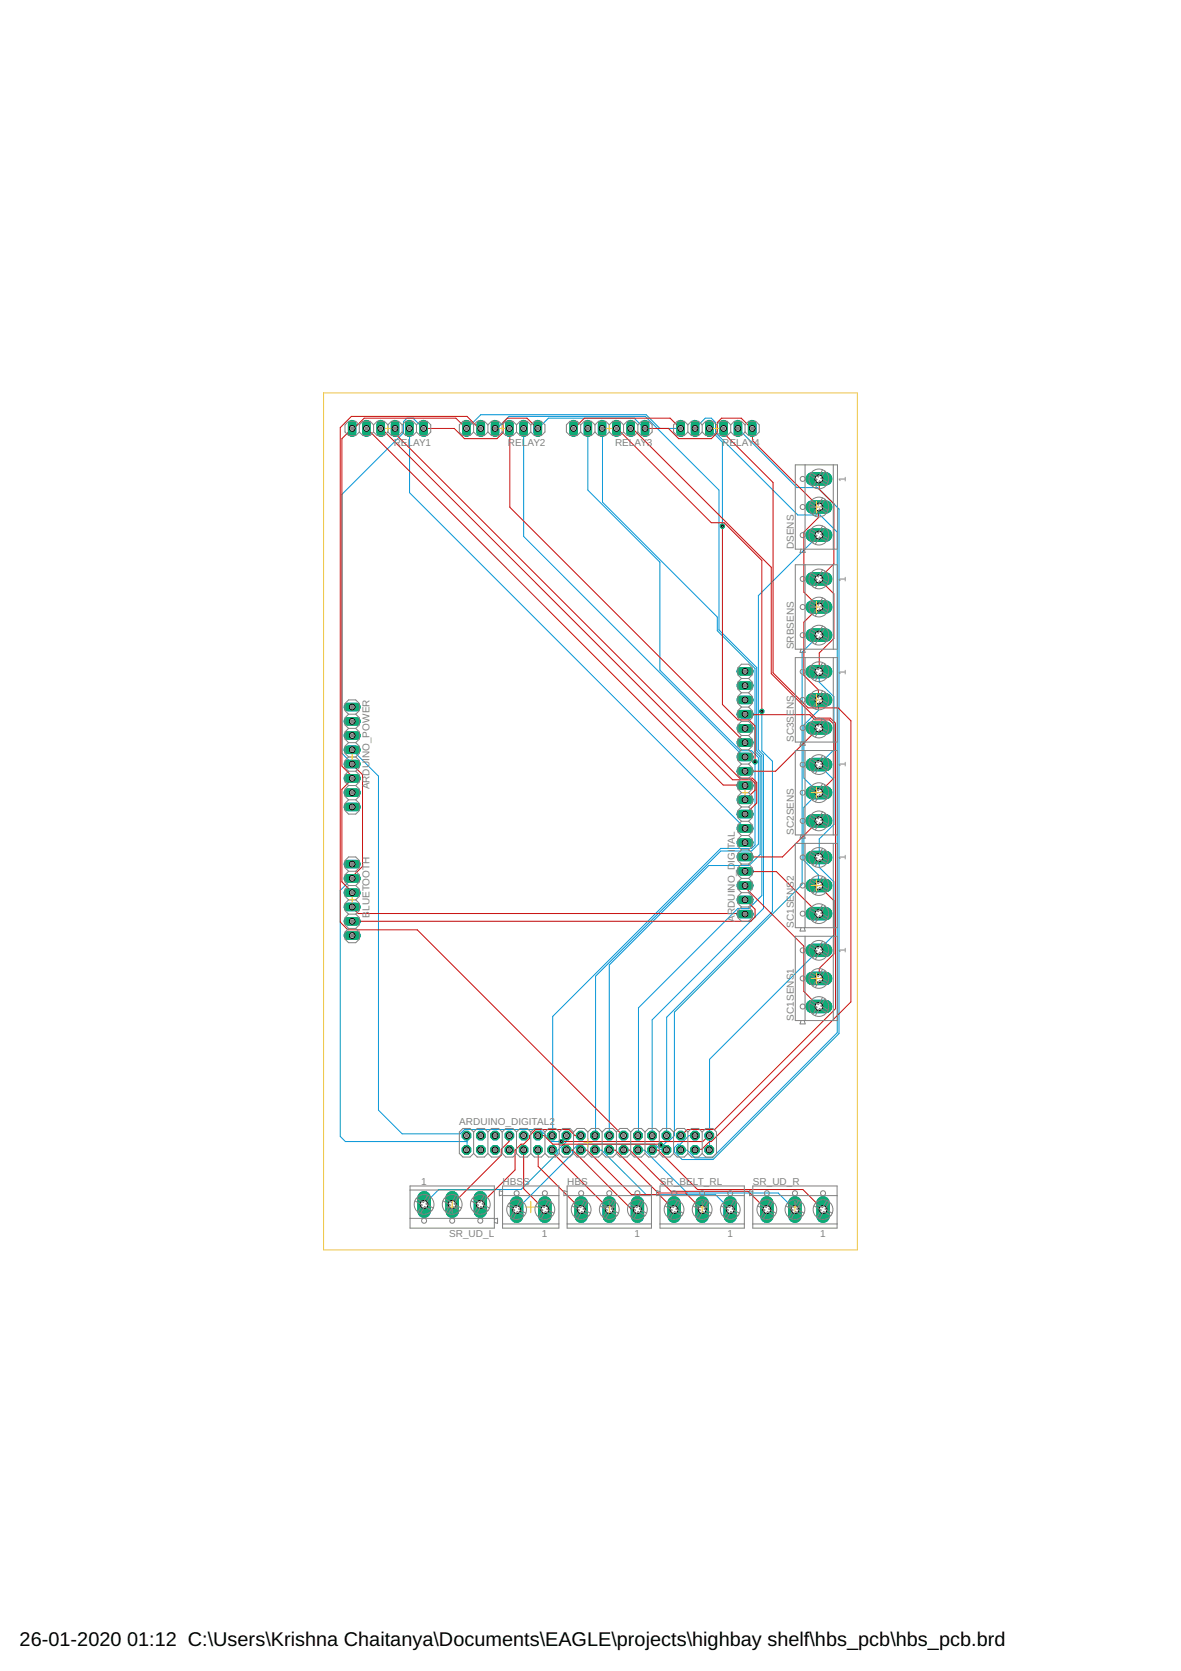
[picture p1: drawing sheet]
<svg xmlns="http://www.w3.org/2000/svg" width="210mm" height="297mm" viewBox="0 0 210 297" stroke-linecap="round" stroke-linejoin="round" font-family="sans-serif">
<defs><g id="words">
<g font-size="3.5">
<text x="3.5" y="292.5">26-01-2020</text>
<text x="22.6" y="292.5">01:12 C:\Users\Krishna Chaitanya\Documents\EAGLE\projects\highbay shelf\hbs_pcb\hbs_pcb.brd</text>
</g>
<g font-size="1.8" fill="#808080">
<text x="70" y="79.3">RELAY1</text>
<text x="90.3" y="79.3">RELAY2</text>
<text x="109.3" y="79.3">RELAY3</text>
<text x="128.4" y="79.3">RELAY4</text>
<text x="150.3" y="85.6" transform="rotate(-90 150.3 85.6)">1</text>
<text x="141.1" y="97.6" transform="rotate(-90 141.1 97.6)">DSENS</text>
<text x="150.3" y="103.4" transform="rotate(-90 150.3 103.4)">1</text>
<text x="141.1" y="115.4" transform="rotate(-90 141.1 115.4)">SRBSENS</text>
<text x="150.3" y="119.9" transform="rotate(-90 150.3 119.9)">1</text>
<text x="141.1" y="131.9" transform="rotate(-90 141.1 131.9)">SC3SENS</text>
<text x="150.3" y="136.4" transform="rotate(-90 150.3 136.4)">1</text>
<text x="65.7" y="140.3" transform="rotate(-90 65.7 140.3)">ARDUINO_POWER</text>
<text x="141.1" y="148.4" transform="rotate(-90 141.1 148.4)">SC2SENS</text>
<text x="130.6" y="153.3" transform="rotate(-90 130.6 153.3)">IGI</text>
<text x="130.6" y="151" transform="rotate(-90 130.6 151)">TAL</text>
<text x="150.3" y="152.9" transform="rotate(-90 150.3 152.9)">1</text>
<text x="65.7" y="161.9" transform="rotate(-90 65.7 161.9)">LUETOOTH</text>
<text x="65.7" y="163.1" transform="rotate(-90 65.7 163.1)">B</text>
<text x="130.6" y="163.8" transform="rotate(-90 130.6 163.8)">ARDUINO_D</text>
<text x="141.1" y="164.9" transform="rotate(-90 141.1 164.9)">SC1SENS2</text>
<text x="150.3" y="169.4" transform="rotate(-90 150.3 169.4)">1</text>
<text x="141.1" y="181.4" transform="rotate(-90 141.1 181.4)">SC1SENS1</text>
<text x="81.6" y="200">ARDUINO_DIGITAL2</text>
<text x="74.9" y="210.6">1</text>
<text x="89.3" y="210.6">HBSS</text>
<text x="100.8" y="210.6">HBS</text>
<text x="117.3" y="210.6">SR_BELT_RL</text>
<text x="133.8" y="210.6">SR_UD_R</text>
<text x="79.8" y="219.8">SR_UD_L</text>
<text x="96.3" y="219.8">1</text>
<text x="112.8" y="219.8">1</text>
<text x="129.3" y="219.8">1</text>
<text x="145.8" y="219.8">1</text>
</g>
</g></defs>
<g fill="none" stroke="#0696d7" stroke-width=".18">
<path d="M72.7 76.2l.1 11.4 59.6 59.7M75.3 76.2l-1.9-1.9h-1.1l-.6 .6v2l-10.9 11v46l1.8 1.9M82.9 76.2l2.5-2.5h29.5l2.4 2.5h3.7M88 76.2h.3l2.2-2.2h24.2l13.1 13.1v24.9l6.7 6.7v14.8l.9 .9v24.8l-2.3 2.3h-2l-17.6 17.7v22.7h-.1M93.1 76.2v19.2l39.3 39.3v-.1M95.6 76.2l1.9-1.9h15.2l1.9 1.9M104.5 76.2v10.9l12.8 12.8v19.2l14.3 14.4h2l1.2 1.2v15.4l-1.2 1.2h-5.5l-22.2 22.2v28.4h-.2M107 76.2l.1 13.1 20.4 20.4v2.4l6.7 6.7v14.8l.9 .9v17.4l-2 2h-7.1l-17.7 17.6v30.4M123.5 76.2l1.8-1.9h1.1l.8 .8v1.8l14.6 14.6h4l3 3.1v89l-22.2 22.2h-3.1l-1.3-1.4h-1.2M126.1 76.2h-.1l2.4 2.4v14.9M131.1 76.2l10.5 10.5h3.7l3.8 3.8v93.2l-22.4 22.4h-5.5l-1.3-1.3v-.8l.6-.6h.4l1.5-1.5h1.1M145.5 95.1l-10.7 10.8v27.4l.9 .9v27.3l-19.8 19.8v20.6"/>
<path d="M145.5 112.9l-2.9 3v41.3l-22.7 22.7v22l-1.1 1h-.3l-.6 .6h-.5M145.5 119.4l.1 1.9 2.6 2.5v9.5l-2.7 2.6 2.7 2.7v8l-2.6 2.5-.1 3.3 .1 1.8 2.6 2.6v9.4l-22.1 22.1v16.1M62.6 133.3l4.7 4.7v59.3l4.2 4.2h10.3l.7-.7h13.4l1.1 1.1v.3l.8 .7h2M134.2 135.4v14.8l-.6 .6h-5.5l-29.9 29.9v21.2h-.1M135.4 126.4v7.1l1.9 1.8v26.8l-18.8 18.7-.1 21.1M145.5 124.4v1.9l-2.6 2.6v9.4l2.6 2.6M62.6 156.1l-2.1 2.2v43.7l.9 .9h21.6M145.5 140.9l-2.6 2.6v9.5l2.6 2.5v1.9M145.5 140.9h.1M82.9 201.9h.1v2.4l-.1 .1M100.7 201.9v1l-1.6 1.5v.5l-6.5 6.6h-14.6l-2.6 2.6M105.7 204.4h1.2l8 8h12.3l2.6 2.6"/>
<path d="M113.4 204.4h1.1l7.7 7.7h16.1l3 2.9M118.4 204.4l-.1-.1h-1l-.9-.9h-13.6l-1.1 1v.7l-9.9 9.9M126.1 201.9h.1"/>
</g>
<path d="M131.7 162.5h1.5" fill="none" stroke="#0dab76" stroke-width="1.5"/>
<circle cx="132.4" cy="162.5" r=".51" fill="#fff" stroke="#000" stroke-width=".18"/>
<path d="M131.7 160h1.5" fill="none" stroke="#0dab76" stroke-width="1.5"/>
<circle cx="132.4" cy="160" r=".51" fill="#fff" stroke="#000" stroke-width=".18"/>
<path d="M131.7 157.4h1.5" fill="none" stroke="#0dab76" stroke-width="1.5"/>
<circle cx="132.4" cy="157.4" r=".51" fill="#fff" stroke="#000" stroke-width=".18"/>
<path d="M131.7 154.9h1.5" fill="none" stroke="#0dab76" stroke-width="1.5"/>
<circle cx="132.4" cy="154.9" r=".51" fill="#fff" stroke="#000" stroke-width=".18"/>
<path d="M131.7 152.3h1.5" fill="none" stroke="#0dab76" stroke-width="1.5"/>
<circle cx="132.4" cy="152.3" r=".51" fill="#fff" stroke="#000" stroke-width=".18"/>
<path d="M131.7 149.8h1.5" fill="none" stroke="#0dab76" stroke-width="1.5"/>
<circle cx="132.4" cy="149.8" r=".51" fill="#fff" stroke="#000" stroke-width=".18"/>
<path d="M131.7 147.3h1.5" fill="none" stroke="#0dab76" stroke-width="1.5"/>
<circle cx="132.4" cy="147.3" r=".51" fill="#fff" stroke="#000" stroke-width=".18"/>
<path d="M131.7 144.7h1.5" fill="none" stroke="#0dab76" stroke-width="1.5"/>
<circle cx="132.4" cy="144.7" r=".51" fill="#fff" stroke="#000" stroke-width=".18"/>
<path d="M131.7 142.2h1.5" fill="none" stroke="#0dab76" stroke-width="1.5"/>
<circle cx="132.4" cy="142.2" r=".51" fill="#fff" stroke="#000" stroke-width=".18"/>
<path d="M131.7 139.6h1.5" fill="none" stroke="#0dab76" stroke-width="1.5"/>
<circle cx="132.4" cy="139.6" r=".51" fill="#fff" stroke="#000" stroke-width=".18"/>
<path d="M131.7 137.1h1.5" fill="none" stroke="#0dab76" stroke-width="1.5"/>
<circle cx="132.4" cy="137.1" r=".51" fill="#fff" stroke="#000" stroke-width=".18"/>
<path d="M131.7 134.6h1.5" fill="none" stroke="#0dab76" stroke-width="1.5"/>
<circle cx="132.4" cy="134.6" r=".51" fill="#fff" stroke="#000" stroke-width=".18"/>
<path d="M131.7 132h1.5" fill="none" stroke="#0dab76" stroke-width="1.5"/>
<circle cx="132.4" cy="132" r=".51" fill="#fff" stroke="#000" stroke-width=".18"/>
<path d="M131.7 129.5h1.5" fill="none" stroke="#0dab76" stroke-width="1.5"/>
<circle cx="132.4" cy="129.5" r=".51" fill="#fff" stroke="#000" stroke-width=".18"/>
<path d="M131.7 127h1.5" fill="none" stroke="#0dab76" stroke-width="1.5"/>
<circle cx="132.4" cy="127" r=".51" fill="#fff" stroke="#000" stroke-width=".18"/>
<path d="M131.7 124.4h1.5" fill="none" stroke="#0dab76" stroke-width="1.5"/>
<circle cx="132.4" cy="124.4" r=".51" fill="#fff" stroke="#000" stroke-width=".18"/>
<path d="M131.7 121.9h1.5" fill="none" stroke="#0dab76" stroke-width="1.5"/>
<circle cx="132.4" cy="121.9" r=".51" fill="#fff" stroke="#000" stroke-width=".18"/>
<path d="M131.7 119.3h1.5" fill="none" stroke="#0dab76" stroke-width="1.5"/>
<circle cx="132.4" cy="119.3" r=".51" fill="#fff" stroke="#000" stroke-width=".18"/>
<circle cx="82.9" cy="204.4" r=".83" fill="#0dab76" stroke="#0dab76" stroke-width=".18"/>
<circle cx="82.9" cy="204.4" r=".51" fill="#fff" stroke="#000" stroke-width=".18"/>
<circle cx="82.9" cy="201.9" r=".83" fill="#0dab76" stroke="#0dab76" stroke-width=".18"/>
<circle cx="82.9" cy="201.9" r=".51" fill="#fff" stroke="#000" stroke-width=".18"/>
<circle cx="85.4" cy="204.4" r=".83" fill="#0dab76" stroke="#0dab76" stroke-width=".18"/>
<circle cx="85.4" cy="204.4" r=".51" fill="#fff" stroke="#000" stroke-width=".18"/>
<circle cx="85.4" cy="201.9" r=".83" fill="#0dab76" stroke="#0dab76" stroke-width=".18"/>
<circle cx="85.4" cy="201.9" r=".51" fill="#fff" stroke="#000" stroke-width=".18"/>
<circle cx="88" cy="204.4" r=".83" fill="#0dab76" stroke="#0dab76" stroke-width=".18"/>
<circle cx="88" cy="204.4" r=".51" fill="#fff" stroke="#000" stroke-width=".18"/>
<circle cx="88" cy="201.9" r=".83" fill="#0dab76" stroke="#0dab76" stroke-width=".18"/>
<circle cx="88" cy="201.9" r=".51" fill="#fff" stroke="#000" stroke-width=".18"/>
<circle cx="90.5" cy="204.4" r=".83" fill="#0dab76" stroke="#0dab76" stroke-width=".18"/>
<circle cx="90.5" cy="204.4" r=".51" fill="#fff" stroke="#000" stroke-width=".18"/>
<circle cx="90.5" cy="201.9" r=".83" fill="#0dab76" stroke="#0dab76" stroke-width=".18"/>
<circle cx="90.5" cy="201.9" r=".51" fill="#fff" stroke="#000" stroke-width=".18"/>
<circle cx="93.1" cy="204.4" r=".83" fill="#0dab76" stroke="#0dab76" stroke-width=".18"/>
<circle cx="93.1" cy="204.4" r=".51" fill="#fff" stroke="#000" stroke-width=".18"/>
<circle cx="93.1" cy="201.9" r=".83" fill="#0dab76" stroke="#0dab76" stroke-width=".18"/>
<circle cx="93.1" cy="201.9" r=".51" fill="#fff" stroke="#000" stroke-width=".18"/>
<circle cx="95.6" cy="204.4" r=".83" fill="#0dab76" stroke="#0dab76" stroke-width=".18"/>
<circle cx="95.6" cy="204.4" r=".51" fill="#fff" stroke="#000" stroke-width=".18"/>
<circle cx="95.6" cy="201.9" r=".83" fill="#0dab76" stroke="#0dab76" stroke-width=".18"/>
<circle cx="95.6" cy="201.9" r=".51" fill="#fff" stroke="#000" stroke-width=".18"/>
<circle cx="98.1" cy="204.4" r=".83" fill="#0dab76" stroke="#0dab76" stroke-width=".18"/>
<circle cx="98.1" cy="204.4" r=".51" fill="#fff" stroke="#000" stroke-width=".18"/>
<circle cx="98.1" cy="201.9" r=".83" fill="#0dab76" stroke="#0dab76" stroke-width=".18"/>
<circle cx="98.1" cy="201.9" r=".51" fill="#fff" stroke="#000" stroke-width=".18"/>
<circle cx="100.7" cy="204.4" r=".83" fill="#0dab76" stroke="#0dab76" stroke-width=".18"/>
<circle cx="100.7" cy="204.4" r=".51" fill="#fff" stroke="#000" stroke-width=".18"/>
<circle cx="100.7" cy="201.9" r=".83" fill="#0dab76" stroke="#0dab76" stroke-width=".18"/>
<circle cx="100.7" cy="201.9" r=".51" fill="#fff" stroke="#000" stroke-width=".18"/>
<circle cx="103.2" cy="204.4" r=".83" fill="#0dab76" stroke="#0dab76" stroke-width=".18"/>
<circle cx="103.2" cy="204.4" r=".51" fill="#fff" stroke="#000" stroke-width=".18"/>
<circle cx="103.2" cy="201.9" r=".83" fill="#0dab76" stroke="#0dab76" stroke-width=".18"/>
<circle cx="103.2" cy="201.9" r=".51" fill="#fff" stroke="#000" stroke-width=".18"/>
<circle cx="105.7" cy="204.4" r=".83" fill="#0dab76" stroke="#0dab76" stroke-width=".18"/>
<circle cx="105.7" cy="204.4" r=".51" fill="#fff" stroke="#000" stroke-width=".18"/>
<circle cx="105.7" cy="201.9" r=".83" fill="#0dab76" stroke="#0dab76" stroke-width=".18"/>
<circle cx="105.7" cy="201.9" r=".51" fill="#fff" stroke="#000" stroke-width=".18"/>
<circle cx="108.3" cy="204.4" r=".83" fill="#0dab76" stroke="#0dab76" stroke-width=".18"/>
<circle cx="108.3" cy="204.4" r=".51" fill="#fff" stroke="#000" stroke-width=".18"/>
<circle cx="108.3" cy="201.9" r=".83" fill="#0dab76" stroke="#0dab76" stroke-width=".18"/>
<circle cx="108.3" cy="201.9" r=".51" fill="#fff" stroke="#000" stroke-width=".18"/>
<circle cx="110.8" cy="204.4" r=".83" fill="#0dab76" stroke="#0dab76" stroke-width=".18"/>
<circle cx="110.8" cy="204.4" r=".51" fill="#fff" stroke="#000" stroke-width=".18"/>
<circle cx="110.8" cy="201.9" r=".83" fill="#0dab76" stroke="#0dab76" stroke-width=".18"/>
<circle cx="110.8" cy="201.9" r=".51" fill="#fff" stroke="#000" stroke-width=".18"/>
<circle cx="113.4" cy="204.4" r=".83" fill="#0dab76" stroke="#0dab76" stroke-width=".18"/>
<circle cx="113.4" cy="204.4" r=".51" fill="#fff" stroke="#000" stroke-width=".18"/>
<circle cx="113.4" cy="201.9" r=".83" fill="#0dab76" stroke="#0dab76" stroke-width=".18"/>
<circle cx="113.4" cy="201.9" r=".51" fill="#fff" stroke="#000" stroke-width=".18"/>
<circle cx="115.9" cy="204.4" r=".83" fill="#0dab76" stroke="#0dab76" stroke-width=".18"/>
<circle cx="115.9" cy="204.4" r=".51" fill="#fff" stroke="#000" stroke-width=".18"/>
<circle cx="115.9" cy="201.9" r=".83" fill="#0dab76" stroke="#0dab76" stroke-width=".18"/>
<circle cx="115.9" cy="201.9" r=".51" fill="#fff" stroke="#000" stroke-width=".18"/>
<circle cx="118.4" cy="204.4" r=".83" fill="#0dab76" stroke="#0dab76" stroke-width=".18"/>
<circle cx="118.4" cy="204.4" r=".51" fill="#fff" stroke="#000" stroke-width=".18"/>
<circle cx="118.4" cy="201.9" r=".83" fill="#0dab76" stroke="#0dab76" stroke-width=".18"/>
<circle cx="118.4" cy="201.9" r=".51" fill="#fff" stroke="#000" stroke-width=".18"/>
<circle cx="121" cy="204.4" r=".83" fill="#0dab76" stroke="#0dab76" stroke-width=".18"/>
<circle cx="121" cy="204.4" r=".51" fill="#fff" stroke="#000" stroke-width=".18"/>
<circle cx="121" cy="201.9" r=".83" fill="#0dab76" stroke="#0dab76" stroke-width=".18"/>
<circle cx="121" cy="201.9" r=".51" fill="#fff" stroke="#000" stroke-width=".18"/>
<circle cx="123.5" cy="204.4" r=".83" fill="#0dab76" stroke="#0dab76" stroke-width=".18"/>
<circle cx="123.5" cy="204.4" r=".51" fill="#fff" stroke="#000" stroke-width=".18"/>
<circle cx="123.5" cy="201.9" r=".83" fill="#0dab76" stroke="#0dab76" stroke-width=".18"/>
<circle cx="123.5" cy="201.9" r=".51" fill="#fff" stroke="#000" stroke-width=".18"/>
<circle cx="126.1" cy="204.4" r=".83" fill="#0dab76" stroke="#0dab76" stroke-width=".18"/>
<circle cx="126.1" cy="204.4" r=".51" fill="#fff" stroke="#000" stroke-width=".18"/>
<circle cx="126.1" cy="201.9" r=".83" fill="#0dab76" stroke="#0dab76" stroke-width=".18"/>
<circle cx="126.1" cy="201.9" r=".51" fill="#fff" stroke="#000" stroke-width=".18"/>
<path d="M61.8 125.7h1.6" fill="none" stroke="#0dab76" stroke-width="1.5"/>
<circle cx="62.6" cy="125.7" r=".51" fill="#fff" stroke="#000" stroke-width=".18"/>
<path d="M61.8 128.2h1.6" fill="none" stroke="#0dab76" stroke-width="1.5"/>
<circle cx="62.6" cy="128.2" r=".51" fill="#fff" stroke="#000" stroke-width=".18"/>
<path d="M61.8 130.7h1.6" fill="none" stroke="#0dab76" stroke-width="1.5"/>
<circle cx="62.6" cy="130.7" r=".51" fill="#fff" stroke="#000" stroke-width=".18"/>
<path d="M61.8 133.3h1.6" fill="none" stroke="#0dab76" stroke-width="1.5"/>
<circle cx="62.6" cy="133.3" r=".51" fill="#fff" stroke="#000" stroke-width=".18"/>
<path d="M61.8 135.8h1.6" fill="none" stroke="#0dab76" stroke-width="1.5"/>
<circle cx="62.6" cy="135.8" r=".51" fill="#fff" stroke="#000" stroke-width=".18"/>
<path d="M61.8 138.4h1.6" fill="none" stroke="#0dab76" stroke-width="1.5"/>
<circle cx="62.6" cy="138.4" r=".51" fill="#fff" stroke="#000" stroke-width=".18"/>
<path d="M61.8 140.9h1.6" fill="none" stroke="#0dab76" stroke-width="1.5"/>
<circle cx="62.6" cy="140.9" r=".51" fill="#fff" stroke="#000" stroke-width=".18"/>
<path d="M61.8 143.4h1.6" fill="none" stroke="#0dab76" stroke-width="1.5"/>
<circle cx="62.6" cy="143.4" r=".51" fill="#fff" stroke="#000" stroke-width=".18"/>
<path d="M61.8 153.6h1.6" fill="none" stroke="#0dab76" stroke-width="1.5"/>
<circle cx="62.6" cy="153.6" r=".51" fill="#fff" stroke="#000" stroke-width=".18"/>
<path d="M61.8 156.1h1.6" fill="none" stroke="#0dab76" stroke-width="1.5"/>
<circle cx="62.6" cy="156.1" r=".51" fill="#fff" stroke="#000" stroke-width=".18"/>
<path d="M61.8 158.7h1.6" fill="none" stroke="#0dab76" stroke-width="1.5"/>
<circle cx="62.6" cy="158.7" r=".51" fill="#fff" stroke="#000" stroke-width=".18"/>
<path d="M61.8 161.2h1.6" fill="none" stroke="#0dab76" stroke-width="1.5"/>
<circle cx="62.6" cy="161.2" r=".51" fill="#fff" stroke="#000" stroke-width=".18"/>
<path d="M61.8 163.8h1.6" fill="none" stroke="#0dab76" stroke-width="1.5"/>
<circle cx="62.6" cy="163.8" r=".51" fill="#fff" stroke="#000" stroke-width=".18"/>
<path d="M61.8 166.3h1.6" fill="none" stroke="#0dab76" stroke-width="1.5"/>
<circle cx="62.6" cy="166.3" r=".51" fill="#fff" stroke="#000" stroke-width=".18"/>
<path d="M144.4 90.1h2.3" fill="none" stroke="#0dab76" stroke-width="2.4"/>
<circle cx="145.5" cy="90.1" r=".7" fill="#fff" stroke="#000" stroke-width=".18"/>
<path d="M144.4 95.1h2.3" fill="none" stroke="#0dab76" stroke-width="2.4"/>
<circle cx="145.5" cy="95.1" r=".7" fill="#fff" stroke="#000" stroke-width=".18"/>
<path d="M144.4 85.1h2.3" fill="none" stroke="#0dab76" stroke-width="2.4"/>
<circle cx="145.5" cy="85.1" r=".7" fill="#fff" stroke="#000" stroke-width=".18"/>
<path d="M108.3 213.8v2.4" fill="none" stroke="#0dab76" stroke-width="2.4"/>
<circle cx="108.3" cy="215" r=".7" fill="#fff" stroke="#000" stroke-width=".18"/>
<path d="M103.3 213.8v2.4" fill="none" stroke="#0dab76" stroke-width="2.4"/>
<circle cx="103.3" cy="215" r=".7" fill="#fff" stroke="#000" stroke-width=".18"/>
<path d="M113.3 213.8v2.4" fill="none" stroke="#0dab76" stroke-width="2.4"/>
<circle cx="113.3" cy="215" r=".7" fill="#fff" stroke="#000" stroke-width=".18"/>
<path d="M96.8 213.8v2.4" fill="none" stroke="#0dab76" stroke-width="2.4"/>
<circle cx="96.8" cy="215" r=".7" fill="#fff" stroke="#000" stroke-width=".18"/>
<path d="M91.8 213.8v2.4" fill="none" stroke="#0dab76" stroke-width="2.4"/>
<circle cx="91.8" cy="215" r=".7" fill="#fff" stroke="#000" stroke-width=".18"/>
<path d="M75.3 75.4v1.5" fill="none" stroke="#0dab76" stroke-width="1.5"/>
<circle cx="75.3" cy="76.2" r=".51" fill="#fff" stroke="#000" stroke-width=".18"/>
<path d="M72.7 75.4v1.5" fill="none" stroke="#0dab76" stroke-width="1.5"/>
<circle cx="72.7" cy="76.2" r=".51" fill="#fff" stroke="#000" stroke-width=".18"/>
<path d="M70.2 75.4v1.5" fill="none" stroke="#0dab76" stroke-width="1.5"/>
<circle cx="70.2" cy="76.2" r=".51" fill="#fff" stroke="#000" stroke-width=".18"/>
<path d="M67.7 75.4v1.5" fill="none" stroke="#0dab76" stroke-width="1.5"/>
<circle cx="67.7" cy="76.2" r=".51" fill="#fff" stroke="#000" stroke-width=".18"/>
<path d="M65.1 75.4v1.5" fill="none" stroke="#0dab76" stroke-width="1.5"/>
<circle cx="65.1" cy="76.2" r=".51" fill="#fff" stroke="#000" stroke-width=".18"/>
<path d="M62.6 75.4v1.5" fill="none" stroke="#0dab76" stroke-width="1.5"/>
<circle cx="62.6" cy="76.2" r=".51" fill="#fff" stroke="#000" stroke-width=".18"/>
<path d="M95.6 75.4v1.5" fill="none" stroke="#0dab76" stroke-width="1.5"/>
<circle cx="95.6" cy="76.2" r=".51" fill="#fff" stroke="#000" stroke-width=".18"/>
<path d="M93.1 75.4v1.5" fill="none" stroke="#0dab76" stroke-width="1.5"/>
<circle cx="93.1" cy="76.2" r=".51" fill="#fff" stroke="#000" stroke-width=".18"/>
<path d="M90.5 75.4v1.5" fill="none" stroke="#0dab76" stroke-width="1.5"/>
<circle cx="90.5" cy="76.2" r=".51" fill="#fff" stroke="#000" stroke-width=".18"/>
<path d="M88 75.4v1.5" fill="none" stroke="#0dab76" stroke-width="1.5"/>
<circle cx="88" cy="76.2" r=".51" fill="#fff" stroke="#000" stroke-width=".18"/>
<path d="M85.4 75.4v1.5" fill="none" stroke="#0dab76" stroke-width="1.5"/>
<circle cx="85.4" cy="76.2" r=".51" fill="#fff" stroke="#000" stroke-width=".18"/>
<path d="M82.9 75.4v1.5" fill="none" stroke="#0dab76" stroke-width="1.5"/>
<circle cx="82.9" cy="76.2" r=".51" fill="#fff" stroke="#000" stroke-width=".18"/>
<path d="M114.6 75.4v1.5" fill="none" stroke="#0dab76" stroke-width="1.5"/>
<circle cx="114.6" cy="76.2" r=".51" fill="#fff" stroke="#000" stroke-width=".18"/>
<path d="M112.1 75.4v1.5" fill="none" stroke="#0dab76" stroke-width="1.5"/>
<circle cx="112.1" cy="76.2" r=".51" fill="#fff" stroke="#000" stroke-width=".18"/>
<path d="M109.6 75.4v1.5" fill="none" stroke="#0dab76" stroke-width="1.5"/>
<circle cx="109.6" cy="76.2" r=".51" fill="#fff" stroke="#000" stroke-width=".18"/>
<path d="M107 75.4v1.5" fill="none" stroke="#0dab76" stroke-width="1.5"/>
<circle cx="107" cy="76.2" r=".51" fill="#fff" stroke="#000" stroke-width=".18"/>
<path d="M104.5 75.4v1.5" fill="none" stroke="#0dab76" stroke-width="1.5"/>
<circle cx="104.5" cy="76.2" r=".51" fill="#fff" stroke="#000" stroke-width=".18"/>
<path d="M101.9 75.4v1.5" fill="none" stroke="#0dab76" stroke-width="1.5"/>
<circle cx="101.9" cy="76.2" r=".51" fill="#fff" stroke="#000" stroke-width=".18"/>
<path d="M133.7 75.4v1.5" fill="none" stroke="#0dab76" stroke-width="1.5"/>
<circle cx="133.7" cy="76.2" r=".51" fill="#fff" stroke="#000" stroke-width=".18"/>
<path d="M131.1 75.4v1.5" fill="none" stroke="#0dab76" stroke-width="1.5"/>
<circle cx="131.1" cy="76.2" r=".51" fill="#fff" stroke="#000" stroke-width=".18"/>
<path d="M128.6 75.4v1.5" fill="none" stroke="#0dab76" stroke-width="1.5"/>
<circle cx="128.6" cy="76.2" r=".51" fill="#fff" stroke="#000" stroke-width=".18"/>
<path d="M126.1 75.4v1.5" fill="none" stroke="#0dab76" stroke-width="1.5"/>
<circle cx="126.1" cy="76.2" r=".51" fill="#fff" stroke="#000" stroke-width=".18"/>
<path d="M123.5 75.4v1.5" fill="none" stroke="#0dab76" stroke-width="1.5"/>
<circle cx="123.5" cy="76.2" r=".51" fill="#fff" stroke="#000" stroke-width=".18"/>
<path d="M121 75.4v1.5" fill="none" stroke="#0dab76" stroke-width="1.5"/>
<circle cx="121" cy="76.2" r=".51" fill="#fff" stroke="#000" stroke-width=".18"/>
<path d="M144.4 173.9h2.3" fill="none" stroke="#0dab76" stroke-width="2.4"/>
<circle cx="145.5" cy="173.9" r=".7" fill="#fff" stroke="#000" stroke-width=".18"/>
<path d="M144.4 178.9h2.3" fill="none" stroke="#0dab76" stroke-width="2.4"/>
<circle cx="145.5" cy="178.9" r=".7" fill="#fff" stroke="#000" stroke-width=".18"/>
<path d="M144.4 168.9h2.3" fill="none" stroke="#0dab76" stroke-width="2.4"/>
<circle cx="145.5" cy="168.9" r=".7" fill="#fff" stroke="#000" stroke-width=".18"/>
<path d="M144.4 157.4h2.3" fill="none" stroke="#0dab76" stroke-width="2.4"/>
<circle cx="145.5" cy="157.4" r=".7" fill="#fff" stroke="#000" stroke-width=".18"/>
<path d="M144.4 162.4h2.3" fill="none" stroke="#0dab76" stroke-width="2.4"/>
<circle cx="145.5" cy="162.4" r=".7" fill="#fff" stroke="#000" stroke-width=".18"/>
<path d="M144.4 152.4h2.3" fill="none" stroke="#0dab76" stroke-width="2.4"/>
<circle cx="145.5" cy="152.4" r=".7" fill="#fff" stroke="#000" stroke-width=".18"/>
<path d="M144.4 140.9h2.3" fill="none" stroke="#0dab76" stroke-width="2.4"/>
<circle cx="145.5" cy="140.9" r=".7" fill="#fff" stroke="#000" stroke-width=".18"/>
<path d="M144.4 145.9h2.3" fill="none" stroke="#0dab76" stroke-width="2.4"/>
<circle cx="145.5" cy="145.9" r=".7" fill="#fff" stroke="#000" stroke-width=".18"/>
<path d="M144.4 135.9h2.3" fill="none" stroke="#0dab76" stroke-width="2.4"/>
<circle cx="145.5" cy="135.9" r=".7" fill="#fff" stroke="#000" stroke-width=".18"/>
<path d="M144.4 124.4h2.3" fill="none" stroke="#0dab76" stroke-width="2.4"/>
<circle cx="145.5" cy="124.4" r=".7" fill="#fff" stroke="#000" stroke-width=".18"/>
<path d="M144.4 129.4h2.3" fill="none" stroke="#0dab76" stroke-width="2.4"/>
<circle cx="145.5" cy="129.4" r=".7" fill="#fff" stroke="#000" stroke-width=".18"/>
<path d="M144.4 119.4h2.3" fill="none" stroke="#0dab76" stroke-width="2.4"/>
<circle cx="145.5" cy="119.4" r=".7" fill="#fff" stroke="#000" stroke-width=".18"/>
<path d="M144.4 107.9h2.3" fill="none" stroke="#0dab76" stroke-width="2.4"/>
<circle cx="145.5" cy="107.9" r=".7" fill="#fff" stroke="#000" stroke-width=".18"/>
<path d="M144.4 112.9h2.3" fill="none" stroke="#0dab76" stroke-width="2.4"/>
<circle cx="145.5" cy="112.9" r=".7" fill="#fff" stroke="#000" stroke-width=".18"/>
<path d="M144.4 102.9h2.3" fill="none" stroke="#0dab76" stroke-width="2.4"/>
<circle cx="145.5" cy="102.9" r=".7" fill="#fff" stroke="#000" stroke-width=".18"/>
<path d="M124.8 213.8v2.4" fill="none" stroke="#0dab76" stroke-width="2.4"/>
<circle cx="124.8" cy="215" r=".7" fill="#fff" stroke="#000" stroke-width=".18"/>
<path d="M119.8 213.8v2.4" fill="none" stroke="#0dab76" stroke-width="2.4"/>
<circle cx="119.8" cy="215" r=".7" fill="#fff" stroke="#000" stroke-width=".18"/>
<path d="M129.8 213.8v2.4" fill="none" stroke="#0dab76" stroke-width="2.4"/>
<circle cx="129.8" cy="215" r=".7" fill="#fff" stroke="#000" stroke-width=".18"/>
<path d="M80.4 212.9v2.4" fill="none" stroke="#0dab76" stroke-width="2.4"/>
<circle cx="80.4" cy="214.1" r=".7" fill="#fff" stroke="#000" stroke-width=".18"/>
<path d="M85.4 212.9v2.4" fill="none" stroke="#0dab76" stroke-width="2.4"/>
<circle cx="85.4" cy="214.1" r=".7" fill="#fff" stroke="#000" stroke-width=".18"/>
<path d="M75.4 212.9v2.4" fill="none" stroke="#0dab76" stroke-width="2.4"/>
<circle cx="75.4" cy="214.1" r=".7" fill="#fff" stroke="#000" stroke-width=".18"/>
<path d="M141.3 213.8v2.4" fill="none" stroke="#0dab76" stroke-width="2.4"/>
<circle cx="141.3" cy="215" r=".7" fill="#fff" stroke="#000" stroke-width=".18"/>
<path d="M136.3 213.8v2.4" fill="none" stroke="#0dab76" stroke-width="2.4"/>
<circle cx="136.3" cy="215" r=".7" fill="#fff" stroke="#000" stroke-width=".18"/>
<path d="M146.3 213.8v2.4" fill="none" stroke="#0dab76" stroke-width="2.4"/>
<circle cx="146.3" cy="215" r=".7" fill="#fff" stroke="#000" stroke-width=".18"/>
<circle cx="135.4" cy="126.4" r=".38" fill="#0dab76" stroke="#0dab76" stroke-width=".18"/>
<circle cx="135.4" cy="126.4" r=".17" fill="#fff" stroke="#000" stroke-width=".18"/>
<circle cx="134.2" cy="135.4" r=".38" fill="#0dab76" stroke="#0dab76" stroke-width=".18"/>
<circle cx="134.2" cy="135.4" r=".17" fill="#fff" stroke="#000" stroke-width=".18"/>
<circle cx="128.4" cy="93.5" r=".38" fill="#0dab76" stroke="#0dab76" stroke-width=".18"/>
<circle cx="128.4" cy="93.5" r=".17" fill="#fff" stroke="#000" stroke-width=".18"/>
<circle cx="117.4" cy="203.5" r=".38" fill="#0dab76" stroke="#0dab76" stroke-width=".18"/>
<circle cx="117.4" cy="203.5" r=".17" fill="#fff" stroke="#000" stroke-width=".18"/>
<circle cx="99.8" cy="202.9" r=".38" fill="#0dab76" stroke="#0dab76" stroke-width=".18"/>
<circle cx="99.8" cy="202.9" r=".17" fill="#fff" stroke="#000" stroke-width=".18"/>
<g fill="none" stroke="#c90d0c" stroke-width=".18">
<path d="M65.1 76.2l63.4 63.4h3.9M67.7 76.2l62.5 62.4h3.4l.6 .6v1.3l-1.8 1.7M70.2 76.2v.9l61.2 61.2h2.3l.8 .8v3.6l-2.1 2M75.3 76.2h5.4l1.8 1.8h5.8l1.1-1.1v-1.8l.8-.8h3.5l1.9 1.9M82.9 76.2l-1.9-1.9h-16.3l-1.8 1.9h-.3l-1.8 1.8v58.2l1.8 1.8v.5l-1.8 1.8v16.5l1.8 1.9M85.4 76.2h-.3l-2.1-2.2h-20.6l-1.9 2v87.9l1.3 1.4h12.4l36.6 36.6M90.5 76.2l.1 14 41.8 41.8M101.9 76.2l2-1.9h15.2l1.9 1.9M109.6 76.2l16.8 16.7h2.3l6.7 6.7v26.8M112.1 76.2h.3l24.7 24.6v18.9l7.9 8h2.6l.9 .9v50.7l-21.5 21.5h-4.8l-1.2 1.1M114.6 76.2h4.2l1.8 1.8h5.8l1.1-1.1v-1.8l.7-.8h3.5l1.9 1.9h.1v2.1l11.8 11.8v1.9l-2.6 2.6v10.7l2.6 2.6-2.6 2.7v9.4l2.6 2.6v1.8M128.6 76.2l.1 .9 8.7 8.7v33.8l6.2 6.2h5.4l2.2 2.3v50l-24.8 24.8h-.3l-1.4 1.4h-1.2v.1"/>
<path d="M128.4 93.5v31.7l2.7 2.8h2l1.1 1v6.4M145.5 85.1l.1 1.9 2.6 2.6v10.6l-2.7 2.7 2.7 2.7v7.9l-2.6 2.6-.1 3.3M62.6 135.8l1.8 1.9v16.3l-1.8 1.9v.2M132.4 127h11.5l.9 1h2.6l.8 .7v9.6l-2.7 2.6M145.5 129.4l-7.7 7.7h-5.4M132.4 160l1.8 1.6v1.4l-.8 .8h-70.8M132.4 157.4l.1 .4 10.4 10.4v8.1l2.6 2.6M132.4 154.9h5.6l7.5 7.5M145.5 145.9l-6.4 6.4h-6.7M145.5 157.4l2.7 2.7v9.5l-2.6 2.5-.1 1.8M62.6 161.2l1.1 1.2h68.7v.1M90.5 201.9v1l-1.4 1.4v1.1l-8.7 8.7"/>
<path d="M93.1 204.4v6.9l3.7 3.7M95.6 201.9h1.1l1.5 1.5h1.1l.2 .1h.6l.1-.1h17.1l.1 .1M95.6 204.4l.1 2.9 7.6 7.7M98.1 204.4h.1v.5l10.1 10.1M100.7 204.4h1l10.5 10.6h1.1M103.2 201.9h-1l-1.1-1.1h-5.9l-1.1 1.1v.4l-1 1.1h-.5l-1.1 1v3.6l-6.1 6.1M103.2 204.4h1.1l7.9 8h4.9l2.7 2.6M108.3 204.4h1.1l7.6 7.7h4.9l2.9 2.9M110.8 204.4h1.2l7.3 7.4h13.7l3.3 3.2M115.9 204.4h1.1l7 7.1h18.7l3.6 3.5M126.1 201.9l-1.2 1h-25.1"/>
</g>
<path d="M131.7 162.5h1.5" fill="none" stroke="#0dab76" stroke-width="1.5"/>
<circle cx="132.4" cy="162.5" r=".51" fill="#fff" stroke="#000" stroke-width=".18"/>
<path d="M131.7 160h1.5" fill="none" stroke="#0dab76" stroke-width="1.5"/>
<circle cx="132.4" cy="160" r=".51" fill="#fff" stroke="#000" stroke-width=".18"/>
<path d="M131.7 157.4h1.5" fill="none" stroke="#0dab76" stroke-width="1.5"/>
<circle cx="132.4" cy="157.4" r=".51" fill="#fff" stroke="#000" stroke-width=".18"/>
<path d="M131.7 154.9h1.5" fill="none" stroke="#0dab76" stroke-width="1.5"/>
<circle cx="132.4" cy="154.9" r=".51" fill="#fff" stroke="#000" stroke-width=".18"/>
<path d="M131.7 152.3h1.5" fill="none" stroke="#0dab76" stroke-width="1.5"/>
<circle cx="132.4" cy="152.3" r=".51" fill="#fff" stroke="#000" stroke-width=".18"/>
<path d="M131.7 149.8h1.5" fill="none" stroke="#0dab76" stroke-width="1.5"/>
<circle cx="132.4" cy="149.8" r=".51" fill="#fff" stroke="#000" stroke-width=".18"/>
<path d="M131.7 147.3h1.5" fill="none" stroke="#0dab76" stroke-width="1.5"/>
<circle cx="132.4" cy="147.3" r=".51" fill="#fff" stroke="#000" stroke-width=".18"/>
<path d="M131.7 144.7h1.5" fill="none" stroke="#0dab76" stroke-width="1.5"/>
<circle cx="132.4" cy="144.7" r=".51" fill="#fff" stroke="#000" stroke-width=".18"/>
<path d="M131.7 142.2h1.5" fill="none" stroke="#0dab76" stroke-width="1.5"/>
<circle cx="132.4" cy="142.2" r=".51" fill="#fff" stroke="#000" stroke-width=".18"/>
<path d="M131.7 139.6h1.5" fill="none" stroke="#0dab76" stroke-width="1.5"/>
<circle cx="132.4" cy="139.6" r=".51" fill="#fff" stroke="#000" stroke-width=".18"/>
<path d="M131.7 137.1h1.5" fill="none" stroke="#0dab76" stroke-width="1.5"/>
<circle cx="132.4" cy="137.1" r=".51" fill="#fff" stroke="#000" stroke-width=".18"/>
<path d="M131.7 134.6h1.5" fill="none" stroke="#0dab76" stroke-width="1.5"/>
<circle cx="132.4" cy="134.6" r=".51" fill="#fff" stroke="#000" stroke-width=".18"/>
<path d="M131.7 132h1.5" fill="none" stroke="#0dab76" stroke-width="1.5"/>
<circle cx="132.4" cy="132" r=".51" fill="#fff" stroke="#000" stroke-width=".18"/>
<path d="M131.7 129.5h1.5" fill="none" stroke="#0dab76" stroke-width="1.5"/>
<circle cx="132.4" cy="129.5" r=".51" fill="#fff" stroke="#000" stroke-width=".18"/>
<path d="M131.7 127h1.5" fill="none" stroke="#0dab76" stroke-width="1.5"/>
<circle cx="132.4" cy="127" r=".51" fill="#fff" stroke="#000" stroke-width=".18"/>
<path d="M131.7 124.4h1.5" fill="none" stroke="#0dab76" stroke-width="1.5"/>
<circle cx="132.4" cy="124.4" r=".51" fill="#fff" stroke="#000" stroke-width=".18"/>
<path d="M131.7 121.9h1.5" fill="none" stroke="#0dab76" stroke-width="1.5"/>
<circle cx="132.4" cy="121.9" r=".51" fill="#fff" stroke="#000" stroke-width=".18"/>
<path d="M131.7 119.3h1.5" fill="none" stroke="#0dab76" stroke-width="1.5"/>
<circle cx="132.4" cy="119.3" r=".51" fill="#fff" stroke="#000" stroke-width=".18"/>
<circle cx="82.9" cy="204.4" r=".83" fill="#0dab76" stroke="#0dab76" stroke-width=".18"/>
<circle cx="82.9" cy="204.4" r=".51" fill="#fff" stroke="#000" stroke-width=".18"/>
<circle cx="82.9" cy="201.9" r=".83" fill="#0dab76" stroke="#0dab76" stroke-width=".18"/>
<circle cx="82.9" cy="201.9" r=".51" fill="#fff" stroke="#000" stroke-width=".18"/>
<circle cx="85.4" cy="204.4" r=".83" fill="#0dab76" stroke="#0dab76" stroke-width=".18"/>
<circle cx="85.4" cy="204.4" r=".51" fill="#fff" stroke="#000" stroke-width=".18"/>
<circle cx="85.4" cy="201.9" r=".83" fill="#0dab76" stroke="#0dab76" stroke-width=".18"/>
<circle cx="85.4" cy="201.9" r=".51" fill="#fff" stroke="#000" stroke-width=".18"/>
<circle cx="88" cy="204.4" r=".83" fill="#0dab76" stroke="#0dab76" stroke-width=".18"/>
<circle cx="88" cy="204.4" r=".51" fill="#fff" stroke="#000" stroke-width=".18"/>
<circle cx="88" cy="201.9" r=".83" fill="#0dab76" stroke="#0dab76" stroke-width=".18"/>
<circle cx="88" cy="201.9" r=".51" fill="#fff" stroke="#000" stroke-width=".18"/>
<circle cx="90.5" cy="204.4" r=".83" fill="#0dab76" stroke="#0dab76" stroke-width=".18"/>
<circle cx="90.5" cy="204.4" r=".51" fill="#fff" stroke="#000" stroke-width=".18"/>
<circle cx="90.5" cy="201.9" r=".83" fill="#0dab76" stroke="#0dab76" stroke-width=".18"/>
<circle cx="90.5" cy="201.9" r=".51" fill="#fff" stroke="#000" stroke-width=".18"/>
<circle cx="93.1" cy="204.4" r=".83" fill="#0dab76" stroke="#0dab76" stroke-width=".18"/>
<circle cx="93.1" cy="204.4" r=".51" fill="#fff" stroke="#000" stroke-width=".18"/>
<circle cx="93.1" cy="201.9" r=".83" fill="#0dab76" stroke="#0dab76" stroke-width=".18"/>
<circle cx="93.1" cy="201.9" r=".51" fill="#fff" stroke="#000" stroke-width=".18"/>
<circle cx="95.6" cy="204.4" r=".83" fill="#0dab76" stroke="#0dab76" stroke-width=".18"/>
<circle cx="95.6" cy="204.4" r=".51" fill="#fff" stroke="#000" stroke-width=".18"/>
<circle cx="95.6" cy="201.9" r=".83" fill="#0dab76" stroke="#0dab76" stroke-width=".18"/>
<circle cx="95.6" cy="201.9" r=".51" fill="#fff" stroke="#000" stroke-width=".18"/>
<circle cx="98.1" cy="204.4" r=".83" fill="#0dab76" stroke="#0dab76" stroke-width=".18"/>
<circle cx="98.1" cy="204.4" r=".51" fill="#fff" stroke="#000" stroke-width=".18"/>
<circle cx="98.1" cy="201.9" r=".83" fill="#0dab76" stroke="#0dab76" stroke-width=".18"/>
<circle cx="98.1" cy="201.9" r=".51" fill="#fff" stroke="#000" stroke-width=".18"/>
<circle cx="100.7" cy="204.4" r=".83" fill="#0dab76" stroke="#0dab76" stroke-width=".18"/>
<circle cx="100.7" cy="204.4" r=".51" fill="#fff" stroke="#000" stroke-width=".18"/>
<circle cx="100.7" cy="201.9" r=".83" fill="#0dab76" stroke="#0dab76" stroke-width=".18"/>
<circle cx="100.7" cy="201.9" r=".51" fill="#fff" stroke="#000" stroke-width=".18"/>
<circle cx="103.2" cy="204.4" r=".83" fill="#0dab76" stroke="#0dab76" stroke-width=".18"/>
<circle cx="103.2" cy="204.4" r=".51" fill="#fff" stroke="#000" stroke-width=".18"/>
<circle cx="103.2" cy="201.9" r=".83" fill="#0dab76" stroke="#0dab76" stroke-width=".18"/>
<circle cx="103.2" cy="201.9" r=".51" fill="#fff" stroke="#000" stroke-width=".18"/>
<circle cx="105.7" cy="204.4" r=".83" fill="#0dab76" stroke="#0dab76" stroke-width=".18"/>
<circle cx="105.7" cy="204.4" r=".51" fill="#fff" stroke="#000" stroke-width=".18"/>
<circle cx="105.7" cy="201.9" r=".83" fill="#0dab76" stroke="#0dab76" stroke-width=".18"/>
<circle cx="105.7" cy="201.9" r=".51" fill="#fff" stroke="#000" stroke-width=".18"/>
<circle cx="108.3" cy="204.4" r=".83" fill="#0dab76" stroke="#0dab76" stroke-width=".18"/>
<circle cx="108.3" cy="204.4" r=".51" fill="#fff" stroke="#000" stroke-width=".18"/>
<circle cx="108.3" cy="201.9" r=".83" fill="#0dab76" stroke="#0dab76" stroke-width=".18"/>
<circle cx="108.3" cy="201.9" r=".51" fill="#fff" stroke="#000" stroke-width=".18"/>
<circle cx="110.8" cy="204.4" r=".83" fill="#0dab76" stroke="#0dab76" stroke-width=".18"/>
<circle cx="110.8" cy="204.4" r=".51" fill="#fff" stroke="#000" stroke-width=".18"/>
<circle cx="110.8" cy="201.9" r=".83" fill="#0dab76" stroke="#0dab76" stroke-width=".18"/>
<circle cx="110.8" cy="201.9" r=".51" fill="#fff" stroke="#000" stroke-width=".18"/>
<circle cx="113.4" cy="204.4" r=".83" fill="#0dab76" stroke="#0dab76" stroke-width=".18"/>
<circle cx="113.4" cy="204.4" r=".51" fill="#fff" stroke="#000" stroke-width=".18"/>
<circle cx="113.4" cy="201.9" r=".83" fill="#0dab76" stroke="#0dab76" stroke-width=".18"/>
<circle cx="113.4" cy="201.9" r=".51" fill="#fff" stroke="#000" stroke-width=".18"/>
<circle cx="115.9" cy="204.4" r=".83" fill="#0dab76" stroke="#0dab76" stroke-width=".18"/>
<circle cx="115.9" cy="204.4" r=".51" fill="#fff" stroke="#000" stroke-width=".18"/>
<circle cx="115.9" cy="201.9" r=".83" fill="#0dab76" stroke="#0dab76" stroke-width=".18"/>
<circle cx="115.9" cy="201.9" r=".51" fill="#fff" stroke="#000" stroke-width=".18"/>
<circle cx="118.4" cy="204.4" r=".83" fill="#0dab76" stroke="#0dab76" stroke-width=".18"/>
<circle cx="118.4" cy="204.4" r=".51" fill="#fff" stroke="#000" stroke-width=".18"/>
<circle cx="118.4" cy="201.9" r=".83" fill="#0dab76" stroke="#0dab76" stroke-width=".18"/>
<circle cx="118.4" cy="201.9" r=".51" fill="#fff" stroke="#000" stroke-width=".18"/>
<circle cx="121" cy="204.4" r=".83" fill="#0dab76" stroke="#0dab76" stroke-width=".18"/>
<circle cx="121" cy="204.4" r=".51" fill="#fff" stroke="#000" stroke-width=".18"/>
<circle cx="121" cy="201.9" r=".83" fill="#0dab76" stroke="#0dab76" stroke-width=".18"/>
<circle cx="121" cy="201.9" r=".51" fill="#fff" stroke="#000" stroke-width=".18"/>
<circle cx="123.5" cy="204.4" r=".83" fill="#0dab76" stroke="#0dab76" stroke-width=".18"/>
<circle cx="123.5" cy="204.4" r=".51" fill="#fff" stroke="#000" stroke-width=".18"/>
<circle cx="123.5" cy="201.9" r=".83" fill="#0dab76" stroke="#0dab76" stroke-width=".18"/>
<circle cx="123.5" cy="201.9" r=".51" fill="#fff" stroke="#000" stroke-width=".18"/>
<circle cx="126.1" cy="204.4" r=".83" fill="#0dab76" stroke="#0dab76" stroke-width=".18"/>
<circle cx="126.1" cy="204.4" r=".51" fill="#fff" stroke="#000" stroke-width=".18"/>
<circle cx="126.1" cy="201.9" r=".83" fill="#0dab76" stroke="#0dab76" stroke-width=".18"/>
<circle cx="126.1" cy="201.9" r=".51" fill="#fff" stroke="#000" stroke-width=".18"/>
<path d="M61.8 125.7h1.6" fill="none" stroke="#0dab76" stroke-width="1.5"/>
<circle cx="62.6" cy="125.7" r=".51" fill="#fff" stroke="#000" stroke-width=".18"/>
<path d="M61.8 128.2h1.6" fill="none" stroke="#0dab76" stroke-width="1.5"/>
<circle cx="62.6" cy="128.2" r=".51" fill="#fff" stroke="#000" stroke-width=".18"/>
<path d="M61.8 130.7h1.6" fill="none" stroke="#0dab76" stroke-width="1.5"/>
<circle cx="62.6" cy="130.7" r=".51" fill="#fff" stroke="#000" stroke-width=".18"/>
<path d="M61.8 133.3h1.6" fill="none" stroke="#0dab76" stroke-width="1.5"/>
<circle cx="62.6" cy="133.3" r=".51" fill="#fff" stroke="#000" stroke-width=".18"/>
<path d="M61.8 135.8h1.6" fill="none" stroke="#0dab76" stroke-width="1.5"/>
<circle cx="62.6" cy="135.8" r=".51" fill="#fff" stroke="#000" stroke-width=".18"/>
<path d="M61.8 138.4h1.6" fill="none" stroke="#0dab76" stroke-width="1.5"/>
<circle cx="62.6" cy="138.4" r=".51" fill="#fff" stroke="#000" stroke-width=".18"/>
<path d="M61.8 140.9h1.6" fill="none" stroke="#0dab76" stroke-width="1.5"/>
<circle cx="62.6" cy="140.9" r=".51" fill="#fff" stroke="#000" stroke-width=".18"/>
<path d="M61.8 143.4h1.6" fill="none" stroke="#0dab76" stroke-width="1.5"/>
<circle cx="62.6" cy="143.4" r=".51" fill="#fff" stroke="#000" stroke-width=".18"/>
<path d="M61.8 153.6h1.6" fill="none" stroke="#0dab76" stroke-width="1.5"/>
<circle cx="62.6" cy="153.6" r=".51" fill="#fff" stroke="#000" stroke-width=".18"/>
<path d="M61.8 156.1h1.6" fill="none" stroke="#0dab76" stroke-width="1.5"/>
<circle cx="62.6" cy="156.1" r=".51" fill="#fff" stroke="#000" stroke-width=".18"/>
<path d="M61.8 158.7h1.6" fill="none" stroke="#0dab76" stroke-width="1.5"/>
<circle cx="62.6" cy="158.7" r=".51" fill="#fff" stroke="#000" stroke-width=".18"/>
<path d="M61.8 161.2h1.6" fill="none" stroke="#0dab76" stroke-width="1.5"/>
<circle cx="62.6" cy="161.2" r=".51" fill="#fff" stroke="#000" stroke-width=".18"/>
<path d="M61.8 163.8h1.6" fill="none" stroke="#0dab76" stroke-width="1.5"/>
<circle cx="62.6" cy="163.8" r=".51" fill="#fff" stroke="#000" stroke-width=".18"/>
<path d="M61.8 166.3h1.6" fill="none" stroke="#0dab76" stroke-width="1.5"/>
<circle cx="62.6" cy="166.3" r=".51" fill="#fff" stroke="#000" stroke-width=".18"/>
<path d="M144.4 90.1h2.3" fill="none" stroke="#0dab76" stroke-width="2.4"/>
<circle cx="145.5" cy="90.1" r=".7" fill="#fff" stroke="#000" stroke-width=".18"/>
<path d="M144.4 95.1h2.3" fill="none" stroke="#0dab76" stroke-width="2.4"/>
<circle cx="145.5" cy="95.1" r=".7" fill="#fff" stroke="#000" stroke-width=".18"/>
<path d="M144.4 85.1h2.3" fill="none" stroke="#0dab76" stroke-width="2.4"/>
<circle cx="145.5" cy="85.1" r=".7" fill="#fff" stroke="#000" stroke-width=".18"/>
<path d="M108.3 213.8v2.4" fill="none" stroke="#0dab76" stroke-width="2.4"/>
<circle cx="108.3" cy="215" r=".7" fill="#fff" stroke="#000" stroke-width=".18"/>
<path d="M103.3 213.8v2.4" fill="none" stroke="#0dab76" stroke-width="2.4"/>
<circle cx="103.3" cy="215" r=".7" fill="#fff" stroke="#000" stroke-width=".18"/>
<path d="M113.3 213.8v2.4" fill="none" stroke="#0dab76" stroke-width="2.4"/>
<circle cx="113.3" cy="215" r=".7" fill="#fff" stroke="#000" stroke-width=".18"/>
<path d="M96.8 213.8v2.4" fill="none" stroke="#0dab76" stroke-width="2.4"/>
<circle cx="96.8" cy="215" r=".7" fill="#fff" stroke="#000" stroke-width=".18"/>
<path d="M91.8 213.8v2.4" fill="none" stroke="#0dab76" stroke-width="2.4"/>
<circle cx="91.8" cy="215" r=".7" fill="#fff" stroke="#000" stroke-width=".18"/>
<path d="M75.3 75.4v1.5" fill="none" stroke="#0dab76" stroke-width="1.5"/>
<circle cx="75.3" cy="76.2" r=".51" fill="#fff" stroke="#000" stroke-width=".18"/>
<path d="M72.7 75.4v1.5" fill="none" stroke="#0dab76" stroke-width="1.5"/>
<circle cx="72.7" cy="76.2" r=".51" fill="#fff" stroke="#000" stroke-width=".18"/>
<path d="M70.2 75.4v1.5" fill="none" stroke="#0dab76" stroke-width="1.5"/>
<circle cx="70.2" cy="76.2" r=".51" fill="#fff" stroke="#000" stroke-width=".18"/>
<path d="M67.7 75.4v1.5" fill="none" stroke="#0dab76" stroke-width="1.5"/>
<circle cx="67.7" cy="76.2" r=".51" fill="#fff" stroke="#000" stroke-width=".18"/>
<path d="M65.1 75.4v1.5" fill="none" stroke="#0dab76" stroke-width="1.5"/>
<circle cx="65.1" cy="76.2" r=".51" fill="#fff" stroke="#000" stroke-width=".18"/>
<path d="M62.6 75.4v1.5" fill="none" stroke="#0dab76" stroke-width="1.5"/>
<circle cx="62.6" cy="76.2" r=".51" fill="#fff" stroke="#000" stroke-width=".18"/>
<path d="M95.6 75.4v1.5" fill="none" stroke="#0dab76" stroke-width="1.5"/>
<circle cx="95.6" cy="76.2" r=".51" fill="#fff" stroke="#000" stroke-width=".18"/>
<path d="M93.1 75.4v1.5" fill="none" stroke="#0dab76" stroke-width="1.5"/>
<circle cx="93.1" cy="76.2" r=".51" fill="#fff" stroke="#000" stroke-width=".18"/>
<path d="M90.5 75.4v1.5" fill="none" stroke="#0dab76" stroke-width="1.5"/>
<circle cx="90.5" cy="76.2" r=".51" fill="#fff" stroke="#000" stroke-width=".18"/>
<path d="M88 75.4v1.5" fill="none" stroke="#0dab76" stroke-width="1.5"/>
<circle cx="88" cy="76.2" r=".51" fill="#fff" stroke="#000" stroke-width=".18"/>
<path d="M85.4 75.4v1.5" fill="none" stroke="#0dab76" stroke-width="1.5"/>
<circle cx="85.4" cy="76.2" r=".51" fill="#fff" stroke="#000" stroke-width=".18"/>
<path d="M82.9 75.4v1.5" fill="none" stroke="#0dab76" stroke-width="1.5"/>
<circle cx="82.9" cy="76.2" r=".51" fill="#fff" stroke="#000" stroke-width=".18"/>
<path d="M114.6 75.4v1.5" fill="none" stroke="#0dab76" stroke-width="1.5"/>
<circle cx="114.6" cy="76.2" r=".51" fill="#fff" stroke="#000" stroke-width=".18"/>
<path d="M112.1 75.4v1.5" fill="none" stroke="#0dab76" stroke-width="1.5"/>
<circle cx="112.1" cy="76.2" r=".51" fill="#fff" stroke="#000" stroke-width=".18"/>
<path d="M109.6 75.4v1.5" fill="none" stroke="#0dab76" stroke-width="1.5"/>
<circle cx="109.6" cy="76.2" r=".51" fill="#fff" stroke="#000" stroke-width=".18"/>
<path d="M107 75.4v1.5" fill="none" stroke="#0dab76" stroke-width="1.5"/>
<circle cx="107" cy="76.2" r=".51" fill="#fff" stroke="#000" stroke-width=".18"/>
<path d="M104.5 75.4v1.5" fill="none" stroke="#0dab76" stroke-width="1.5"/>
<circle cx="104.5" cy="76.2" r=".51" fill="#fff" stroke="#000" stroke-width=".18"/>
<path d="M101.9 75.4v1.5" fill="none" stroke="#0dab76" stroke-width="1.5"/>
<circle cx="101.9" cy="76.2" r=".51" fill="#fff" stroke="#000" stroke-width=".18"/>
<path d="M133.7 75.4v1.5" fill="none" stroke="#0dab76" stroke-width="1.5"/>
<circle cx="133.7" cy="76.2" r=".51" fill="#fff" stroke="#000" stroke-width=".18"/>
<path d="M131.1 75.4v1.5" fill="none" stroke="#0dab76" stroke-width="1.5"/>
<circle cx="131.1" cy="76.2" r=".51" fill="#fff" stroke="#000" stroke-width=".18"/>
<path d="M128.6 75.4v1.5" fill="none" stroke="#0dab76" stroke-width="1.5"/>
<circle cx="128.6" cy="76.2" r=".51" fill="#fff" stroke="#000" stroke-width=".18"/>
<path d="M126.1 75.4v1.5" fill="none" stroke="#0dab76" stroke-width="1.5"/>
<circle cx="126.1" cy="76.2" r=".51" fill="#fff" stroke="#000" stroke-width=".18"/>
<path d="M123.5 75.4v1.5" fill="none" stroke="#0dab76" stroke-width="1.5"/>
<circle cx="123.5" cy="76.2" r=".51" fill="#fff" stroke="#000" stroke-width=".18"/>
<path d="M121 75.4v1.5" fill="none" stroke="#0dab76" stroke-width="1.5"/>
<circle cx="121" cy="76.2" r=".51" fill="#fff" stroke="#000" stroke-width=".18"/>
<path d="M144.4 173.9h2.3" fill="none" stroke="#0dab76" stroke-width="2.4"/>
<circle cx="145.5" cy="173.9" r=".7" fill="#fff" stroke="#000" stroke-width=".18"/>
<path d="M144.4 178.9h2.3" fill="none" stroke="#0dab76" stroke-width="2.4"/>
<circle cx="145.5" cy="178.9" r=".7" fill="#fff" stroke="#000" stroke-width=".18"/>
<path d="M144.4 168.9h2.3" fill="none" stroke="#0dab76" stroke-width="2.4"/>
<circle cx="145.5" cy="168.9" r=".7" fill="#fff" stroke="#000" stroke-width=".18"/>
<path d="M144.4 157.4h2.3" fill="none" stroke="#0dab76" stroke-width="2.4"/>
<circle cx="145.5" cy="157.4" r=".7" fill="#fff" stroke="#000" stroke-width=".18"/>
<path d="M144.4 162.4h2.3" fill="none" stroke="#0dab76" stroke-width="2.4"/>
<circle cx="145.5" cy="162.4" r=".7" fill="#fff" stroke="#000" stroke-width=".18"/>
<path d="M144.4 152.4h2.3" fill="none" stroke="#0dab76" stroke-width="2.4"/>
<circle cx="145.5" cy="152.4" r=".7" fill="#fff" stroke="#000" stroke-width=".18"/>
<path d="M144.4 140.9h2.3" fill="none" stroke="#0dab76" stroke-width="2.4"/>
<circle cx="145.5" cy="140.9" r=".7" fill="#fff" stroke="#000" stroke-width=".18"/>
<path d="M144.4 145.9h2.3" fill="none" stroke="#0dab76" stroke-width="2.4"/>
<circle cx="145.5" cy="145.9" r=".7" fill="#fff" stroke="#000" stroke-width=".18"/>
<path d="M144.4 135.9h2.3" fill="none" stroke="#0dab76" stroke-width="2.4"/>
<circle cx="145.5" cy="135.9" r=".7" fill="#fff" stroke="#000" stroke-width=".18"/>
<path d="M144.4 124.4h2.3" fill="none" stroke="#0dab76" stroke-width="2.4"/>
<circle cx="145.5" cy="124.4" r=".7" fill="#fff" stroke="#000" stroke-width=".18"/>
<path d="M144.4 129.4h2.3" fill="none" stroke="#0dab76" stroke-width="2.4"/>
<circle cx="145.5" cy="129.4" r=".7" fill="#fff" stroke="#000" stroke-width=".18"/>
<path d="M144.4 119.4h2.3" fill="none" stroke="#0dab76" stroke-width="2.4"/>
<circle cx="145.5" cy="119.4" r=".7" fill="#fff" stroke="#000" stroke-width=".18"/>
<path d="M144.4 107.9h2.3" fill="none" stroke="#0dab76" stroke-width="2.4"/>
<circle cx="145.5" cy="107.9" r=".7" fill="#fff" stroke="#000" stroke-width=".18"/>
<path d="M144.4 112.9h2.3" fill="none" stroke="#0dab76" stroke-width="2.4"/>
<circle cx="145.5" cy="112.9" r=".7" fill="#fff" stroke="#000" stroke-width=".18"/>
<path d="M144.4 102.9h2.3" fill="none" stroke="#0dab76" stroke-width="2.4"/>
<circle cx="145.5" cy="102.9" r=".7" fill="#fff" stroke="#000" stroke-width=".18"/>
<path d="M124.8 213.8v2.4" fill="none" stroke="#0dab76" stroke-width="2.4"/>
<circle cx="124.8" cy="215" r=".7" fill="#fff" stroke="#000" stroke-width=".18"/>
<path d="M119.8 213.8v2.4" fill="none" stroke="#0dab76" stroke-width="2.4"/>
<circle cx="119.8" cy="215" r=".7" fill="#fff" stroke="#000" stroke-width=".18"/>
<path d="M129.8 213.8v2.4" fill="none" stroke="#0dab76" stroke-width="2.4"/>
<circle cx="129.8" cy="215" r=".7" fill="#fff" stroke="#000" stroke-width=".18"/>
<path d="M80.4 212.9v2.4" fill="none" stroke="#0dab76" stroke-width="2.4"/>
<circle cx="80.4" cy="214.1" r=".7" fill="#fff" stroke="#000" stroke-width=".18"/>
<path d="M85.4 212.9v2.4" fill="none" stroke="#0dab76" stroke-width="2.4"/>
<circle cx="85.4" cy="214.1" r=".7" fill="#fff" stroke="#000" stroke-width=".18"/>
<path d="M75.4 212.9v2.4" fill="none" stroke="#0dab76" stroke-width="2.4"/>
<circle cx="75.4" cy="214.1" r=".7" fill="#fff" stroke="#000" stroke-width=".18"/>
<path d="M141.3 213.8v2.4" fill="none" stroke="#0dab76" stroke-width="2.4"/>
<circle cx="141.3" cy="215" r=".7" fill="#fff" stroke="#000" stroke-width=".18"/>
<path d="M136.3 213.8v2.4" fill="none" stroke="#0dab76" stroke-width="2.4"/>
<circle cx="136.3" cy="215" r=".7" fill="#fff" stroke="#000" stroke-width=".18"/>
<path d="M146.3 213.8v2.4" fill="none" stroke="#0dab76" stroke-width="2.4"/>
<circle cx="146.3" cy="215" r=".7" fill="#fff" stroke="#000" stroke-width=".18"/>
<circle cx="135.4" cy="126.4" r=".38" fill="#0dab76" stroke="#0dab76" stroke-width=".18"/>
<circle cx="135.4" cy="126.4" r=".17" fill="#fff" stroke="#000" stroke-width=".18"/>
<circle cx="134.2" cy="135.4" r=".38" fill="#0dab76" stroke="#0dab76" stroke-width=".18"/>
<circle cx="134.2" cy="135.4" r=".17" fill="#fff" stroke="#000" stroke-width=".18"/>
<circle cx="128.4" cy="93.5" r=".38" fill="#0dab76" stroke="#0dab76" stroke-width=".18"/>
<circle cx="128.4" cy="93.5" r=".17" fill="#fff" stroke="#000" stroke-width=".18"/>
<circle cx="117.4" cy="203.5" r=".38" fill="#0dab76" stroke="#0dab76" stroke-width=".18"/>
<circle cx="117.4" cy="203.5" r=".17" fill="#fff" stroke="#000" stroke-width=".18"/>
<circle cx="99.8" cy="202.9" r=".38" fill="#0dab76" stroke="#0dab76" stroke-width=".18"/>
<circle cx="99.8" cy="202.9" r=".17" fill="#fff" stroke="#000" stroke-width=".18"/>
<g fill="none" stroke="#808080" stroke-width=".18">
<path d="M63.9 75.5v1.3M63.9 75.5l-.7-.6h-1.2l-.7 .6v1.3l.7 .6h1.2l.7-.6M63.9 76.8l.6 .6h1.3l.6-.6M63.9 75.5l.6-.6h1.3l.6 .6M66.4 76.8l.6 .6h1.3l.6-.6M66.4 75.5v1.3M66.4 75.5l.6-.6h1.3l.6 .6M68.9 76.8l.7 .6h1.2l.7-.6M68.9 75.5l.7-.6h1.2l.7 .6M68.9 75.5v1.3M71.5 76.8l.6 .6h1.3l.6-.6M71.5 75.5l.6-.6h1.3l.6 .6"/>
<path d="M71.5 75.5v1.3M74 75.5l.7-.6h1.2l.7 .6v1.3l-.7 .6h-1.2l-.7-.6M74 75.5v1.3M84.2 75.5l-.7-.6h-1.2l-.7 .6v1.3l.7 .6h1.2l.7-.6M84.2 75.5v1.3M84.2 76.8l.6 .6h1.3l.6-.6M84.2 75.5l.6-.6h1.3l.6 .6M86.7 75.5v1.3M86.7 76.8l.7 .6h1.2l.7-.6M86.7 75.5l.7-.6h1.2l.7 .6M89.3 75.5v1.3M89.3 76.8l.6 .6h1.3l.6-.6"/>
<path d="M89.3 75.5l.6-.6h1.3l.6 .6M91.8 75.5v1.3M91.8 76.8l.6 .6h1.3l.6-.6M91.8 75.5l.6-.6h1.3l.6 .6M94.3 75.5v1.3M94.3 75.5l.7-.6h1.2l.7 .6v1.3l-.7 .6h-1.2l-.7-.6M103.2 75.5l-.6-.6h-1.3l-.6 .6v1.3l.6 .6h1.3l.6-.6M103.2 76.8l.6 .6h1.3l.6-.6M103.2 75.5l.6-.6h1.3l.6 .6M103.2 75.5v1.3M105.7 76.8l.7 .6h1.3l.6-.6M105.7 75.5l.7-.6h1.3l.6 .6"/>
<path d="M105.7 75.5v1.3M108.3 76.8l.6 .6h1.3l.6-.6M108.3 75.5l.6-.6h1.3l.6 .6M108.3 75.5v1.3M110.8 76.8l.7 .6h1.2l.7-.6M110.8 75.5l.7-.6h1.2l.7 .6M110.8 75.5v1.3M113.4 75.5l.6-.6h1.3l.6 .6v1.3l-.6 .6h-1.3l-.6-.6M113.4 75.5v1.3M122.3 75.5l-.7-.6h-1.2l-.7 .6v1.3l.7 .6h1.2l.7-.6M122.3 75.5v1.3M122.3 76.8l.6 .6h1.3l.6-.6"/>
<path d="M122.3 75.5l.6-.6h1.3l.6 .6M124.8 75.5v1.3M124.8 75.5l.6-.6h1.3l.6 .6M124.8 76.8l.6 .6h1.3l.6-.6M127.3 75.5v1.3M127.3 75.5l.7-.6h1.2l.7 .6M127.3 76.8l.7 .6h1.2l.7-.6M129.9 76.8l.6 .6h1.3l.6-.6M129.9 75.5l.6-.6h1.3l.6 .6M129.9 75.5v1.3M132.4 75.5l.7-.6h1.2l.6 .6v1.3l-.6 .6h-1.2l-.7-.6M132.4 75.5v1.3"/>
<path d="M141.4 82.6h7.4v15h-7.4zM142.4 97.6l-.2 .6h.9l-.2-.6M143.1 82.6v15M143.9 94.5l1.3 .7-.7 1.3M143.9 89.5l1.3 .7-.7 1.3M143.9 84.5l1.3 .7-.7 1.3M146.2 93.5l-.7 1.3-1.3-.8M146.2 88.5l-.7 1.3-1.3-.8M146.2 83.5l-.7 1.3-1.3-.7M146.6 93.7l-.7 1.3 1.3 .8M146.6 88.8l-.7 1.2 1.3 .8M146.6 83.8l-.7 1.2 1.3 .8"/>
<path d="M146.9 96.2l-1.3-.7-.7 1.3M146.9 91.2l-1.3-.7-.7 1.3M146.9 86.2l-1.3-.7-.7 1.2M148.1 82.6v15M141.4 100.4h7.4v15h-7.4zM141.4 116.9h7.4v15h-7.4zM142.4 115.4l-.2 .6h.9l-.2-.6M143.1 100.4v15M143.1 116.9v15M143.9 118.8l1.3 .7-.7 1.3M143.9 112.2l1.3 .8-.7 1.3M143.9 107.3l1.3 .7-.7 1.3"/>
<path d="M143.9 102.3l1.3 .7-.7 1.3M146.2 117.8l-.7 1.3-1.3-.8M146.2 111.3l-.7 1.3-1.3-.8M146.2 106.3l-.7 1.3-1.3-.8M146.2 101.3l-.7 1.3-1.3-.8M146.6 118l-.7 1.3 1.3 .8M146.6 111.5l-.7 1.3 1.3 .8M146.6 106.5l-.7 1.3 1.3 .7M146.6 101.5l-.7 1.3 1.3 .7M146.9 114l-1.3-.8-.7 1.3M146.9 109l-1.3-.8-.7 1.3M146.9 104l-1.3-.7-.7 1.2"/>
<path d="M148.1 100.4v15M148.1 116.9v15M62 127l-.7-.7v-1.2l.7-.7h1.2l.7 .7v1.2l-.7 .7M62 139.6l-.7 .7v1.2l.7 .7M62 139.6h1.2M62 137.1l-.7 .6v1.3l.7 .6M62 127l-.7 .6v1.3l.7 .6M62 129.5l-.7 .6v1.3l.7 .6M62 132l-.7 .7v1.2l.7 .7M62 134.6l-.7 .6v1.3l.7 .6M62 134.6h1.2M62 137.1h1.2"/>
<path d="M62 132h1.2M62 127h1.2M62 129.5h1.2M63.2 127l.7 .6v1.3l-.7 .6M63.2 129.5l.7 .6v1.3l-.7 .6M63.2 132l.7 .7v1.2l-.7 .7M63.2 134.6l.7 .6v1.3l-.7 .6M63.2 137.1l.7 .6v1.3l-.7 .6M63.2 139.6l.7 .7v1.2l-.7 .7M131.8 120.6l-.7-.6v-1.3l.7-.6h1.3l.6 .6v1.3l-.6 .6M131.8 120.6l-.7 .6v1.3l.7 .6M131.8 123.1l-.7 .7v1.3l.7 .6"/>
<path d="M131.8 125.7l-.7 .6v1.3l.7 .6M131.8 128.2l-.7 .7v1.2l.7 .6M131.8 130.7l-.7 .7v1.3l.7 .6M131.8 133.3l-.7 .6v1.3l.7 .6M131.8 135.8l-.7 .7v1.2l.7 .7M131.8 138.4l-.7 .6v1.3l.7 .6M131.8 123.1h1.3M131.8 120.6h1.3M131.8 125.7h1.3M131.8 130.7h1.3M131.8 128.2h1.3M131.8 133.3h1.3"/>
<path d="M131.8 138.4h1.3M131.8 135.8h1.3M133.1 123.1l.6 .7v1.3l-.6 .6M133.1 120.6l.6 .6v1.3l-.6 .6M133.1 125.7l.6 .6v1.3l-.6 .6M133.1 128.2l.6 .7v1.2l-.6 .6M133.1 130.7l.6 .7v1.3l-.6 .6M133.1 133.3l.6 .6v1.3l-.6 .6M133.1 135.8l.6 .7v1.2l-.6 .7M133.1 138.4l.6 .6v1.3l-.6 .6M141.4 133.4h7.4v15h-7.4zM142.4 131.9l-.2 .6h.9l-.2-.6"/>
<path d="M143.1 133.4v15M143.9 135.3l1.3 .7-.7 1.3M143.9 128.8l1.3 .7-.7 1.3M143.9 123.8l1.3 .7-.7 1.3M146.2 139.3l-.7 1.3-1.3-.8M146.2 134.3l-.7 1.3-1.3-.8M146.2 127.8l-.7 1.3-1.3-.8M146.2 122.8l-.7 1.3-1.3-.8M146.6 139.5l-.7 1.3 1.3 .8M146.6 134.5l-.7 1.3 1.3 .8M146.6 128l-.7 1.3 1.3 .7M146.6 123l-.7 1.3 1.3 .8"/>
<path d="M146.9 137l-1.3-.8-.7 1.3M146.9 130.5l-1.3-.7-.7 1.2M146.9 125.5l-1.3-.7-.7 1.2M146.9 120.5l-1.3-.7-.7 1.2M148.1 133.4v15M62 142.2l-.7 .6v1.3l.7 .6h1.2l.7-.6v-1.3l-.7-.6M62 154.9l-.7-.7v-1.2l.7-.7h1.2l.7 .7v1.2l-.7 .7M62 142.2h1.2M62 154.9l-.7 .6v1.3l.7 .6M62 157.4l-.7 .7v1.2l.7 .7M62 160l-.7 .6v1.3l.7 .6M62 160h1.2"/>
<path d="M62 154.9h1.2M62 157.4h1.2M63.2 154.9l.7 .6v1.3l-.7 .6M63.2 157.4l.7 .7v1.2l-.7 .7M63.2 160l.7 .6v1.3l-.7 .6M131.8 140.9l-.7 .6v1.3l.7 .6M131.8 143.4l-.7 .7v1.3l.7 .6M131.8 146l-.7 .6v1.3l.7 .6M131.8 148.5l-.7 .7v1.2l.7 .7M131.8 151.1l-.7 .6v1.3l.7 .6M131.8 153.6l-.7 .6v1.3l.7 .6M131.8 156.1l-.7 .7v1.3l.7 .6"/>
<path d="M131.8 158.7l-.7 .6v1.3l.7 .6M131.8 140.9h1.3M131.8 146h1.3M131.8 143.4h1.3M131.8 148.5h1.3M131.8 153.6h1.3M131.8 151.1h1.3M131.8 156.1h1.3M131.8 158.7h1.3M133.1 140.9l.6 .6v1.3l-.6 .6M133.1 143.4l.6 .7v1.3l-.6 .6M133.1 146l.6 .6v1.3l-.6 .6"/>
<path d="M133.1 148.5l.6 .7v1.2l-.6 .7M133.1 151.1l.6 .6v1.3l-.6 .6M133.1 153.6l.6 .6v1.3l-.6 .6M133.1 156.1l.6 .7v1.3l-.6 .6M133.1 158.7l.6 .6v1.3l-.6 .6M141.4 149.9h7.4v15h-7.4zM142.4 148.4l-.2 .6h.9l-.2-.6M143.1 149.9v15M143.9 156.8l1.3 .7-.7 1.3M143.9 151.8l1.3 .7-.7 1.3M143.9 145.3l1.3 .7-.7 1.3M143.9 140.3l1.3 .7-.7 1.3"/>
<path d="M146.2 155.8l-.7 1.3-1.3-.8M146.2 150.8l-.7 1.3-1.3-.8M146.2 144.3l-.7 1.3-1.3-.8M146.6 156l-.7 1.3 1.3 .8M146.6 151l-.7 1.3 1.3 .8M146.6 144.5l-.7 1.3 1.3 .8M146.9 158.5l-1.3-.7-.7 1.2M146.9 153.5l-1.3-.7-.7 1.3M146.9 147l-1.3-.7-.7 1.2M146.9 142l-1.3-.7-.7 1.2M148.1 149.9v15M62 165l-.7 .7v1.2l.7 .7h1.2l.7-.7v-1.2l-.7-.7"/>
<path d="M62 162.5l-.7 .6v1.3l.7 .6M62 162.5h1.2M62 165h1.2M63.2 162.5l.7 .6v1.3l-.7 .6M131.8 161.2l-.7 .7v1.2l.7 .7h1.3l.6-.7v-1.2l-.6-.7M131.8 161.2h1.3M141.4 166.4h7.4v15h-7.4zM142.4 164.9l-.2 .6h.9l-.2-.6M143.1 166.4v15M143.9 178.3l1.3 .7-.7 1.3M143.9 173.3l1.3 .7-.7 1.3M143.9 168.3l1.3 .7-.7 1.3"/>
<path d="M143.9 161.8l1.3 .7-.7 1.3M146.2 177.3l-.7 1.3-1.3-.8M146.2 172.3l-.7 1.3-1.3-.8M146.2 167.3l-.7 1.3-1.3-.7M146.2 160.8l-.7 1.3-1.3-.8M146.6 177.5l-.7 1.3 1.3 .8M146.6 172.6l-.7 1.2 1.3 .8M146.6 167.6l-.7 1.2 1.3 .8M146.6 161l-.7 1.3 1.3 .8M146.9 175l-1.3-.7-.7 1.3M146.9 170l-1.3-.7-.7 1.3M146.9 163.5l-1.3-.7-.7 1.2"/>
<path d="M148.1 166.4v15M142.4 181.4l-.2 .6h.9l-.2-.6M146.9 180l-1.3-.7-.7 1.3M72.9 210.8h15v7.5h-15zM72.9 216.6h15M72.9 211.5h15M73.7 213.5l1.3 .7-.7 1.3M76 212.5l-.7 1.3-1.3-.8M76.5 212.7l-.8 1.3 1.3 .8M76.8 215.2l-1.3-.7-.8 1.2M78.7 213.5l1.3 .7-.7 1.3M81 212.5l-.7 1.3-1.3-.8"/>
<path d="M81.4 212.7l-.7 1.3 1.3 .8M81.7 215.2l-1.2-.7-.8 1.2M83.7 213.5l1.3 .7-.7 1.3M84.2 201.2l.6-.6h1.3l.6 .6M84.2 201.2l-.7-.6h-1.2l-.7 .6v3.8l.7 .7h1.2l.7-.7M84.2 205l.6 .7h1.3l.6-.7M84.2 201.2v3.8M86 212.5l-.7 1.3-1.3-.8M86.4 212.7l-.7 1.3 1.3 .8M86.7 201.2l.7-.6h1.2l.7 .6M86.7 205l.7 .7h1.2l.7-.7M86.7 201.2v3.8"/>
<path d="M86.7 215.2l-1.3-.7-.7 1.2M87.9 216.7l.5-.1v.9l-.5-.2M89.3 205l.6 .7h1.3l.6-.7M89.3 201.2l.6-.6h1.3l.6 .6M89.3 201.2v3.8M89.3 210.8h10v7.5h-10zM89.3 212.5h10M89.3 217.6h10M89.3 211.8l-.5-.1v.9l.5-.2M90.2 214.4l1.3 .7-.8 1.3M91.8 201.2l.6-.6h1.3l.6 .6M91.8 205l.6 .7h1.3l.6-.7"/>
<path d="M91.8 201.2v3.8M92.5 213.4l-.8 1.3-1.2-.8M92.9 213.6l-.7 1.3 1.3 .8M93.2 216.1l-1.3-.8-.7 1.3M94.3 205l.7 .7h1.2l.7-.7M94.3 201.2l.7-.6h1.2l.7 .6M94.3 201.2v3.8M95.2 214.4l1.3 .7-.8 1.3M96.9 205l.6 .7h1.3l.6-.7M96.9 201.2l.6-.6h1.3l.6 .6M96.9 201.2v3.8M97.5 213.4l-.8 1.3-1.2-.8"/>
<path d="M97.9 213.6l-.7 1.3 1.2 .8M98.2 216.1l-1.3-.8-.7 1.3M99.4 205l.6 .7h1.3l.6-.7M99.4 201.2l.6-.6h1.3l.6 .6M99.4 201.2v3.8M100.8 210.8h15v7.5h-15zM100.8 211.8l-.6-.1v.9l.6-.2M100.8 212.5h15M100.8 217.6h15M101.7 214.4l1.3 .7-.8 1.3M101.9 205l.7 .7h1.2l.7-.7M101.9 201.2l.7-.6h1.2l.7 .6"/>
<path d="M101.9 201.2v3.8M103.9 213.4l-.7 1.3-1.3-.8M104.4 213.6l-.8 1.3 1.3 .8M104.5 205l.6 .7h1.3l.6-.7M104.5 201.2l.6-.6h1.3l.6 .6M104.5 201.2v3.8M104.7 216.1l-1.3-.8-.8 1.3M106.7 214.4l1.2 .7-.7 1.3M107 205l.7 .7h1.2l.7-.7M107 201.2l.7-.6h1.2l.7 .6M107 201.2v3.8M108.9 213.4l-.7 1.3-1.3-.8"/>
<path d="M109.4 213.6l-.8 1.3 1.3 .8M109.6 205l.6 .7h1.3l.6-.7M109.6 201.2l.6-.6h1.3l.6 .6M109.6 201.2v3.8M109.7 216.1l-1.3-.8-.8 1.3M111.7 214.4l1.2 .7-.7 1.3M112.1 205l.6 .7h1.3l.6-.7M112.1 201.2l.6-.6h1.3l.6 .6M112.1 201.2v3.8M113.9 213.4l-.7 1.3-1.3-.8M114.4 213.6l-.8 1.3 1.3 .8M114.6 205l.7 .7h1.2l.7-.7"/>
<path d="M114.6 201.2l.7-.6h1.2l.7 .6M114.6 201.2v3.8M114.7 216.1l-1.3-.8-.8 1.3M117.2 205l.6 .7h1.3l.6-.7M117.2 201.2l.6-.6h1.3l.6 .6M117.2 201.2v3.8M117.3 210.8h15v7.5h-15zM117.3 212.5h15M117.3 217.6h15M117.3 211.8l-.6-.1v.9l.6-.2M118.2 214.4l1.3 .7-.8 1.3M119.7 205l.7 .7h1.2l.7-.7"/>
<path d="M119.7 201.2l.7-.6h1.2l.7 .6M119.7 201.2v3.8M120.4 213.4l-.7 1.3-1.3-.8M120.9 213.6l-.8 1.3 1.3 .8M121.2 216.1l-1.3-.8-.8 1.3M122.3 205l.6 .7h1.3l.6-.7M122.3 201.2l.6-.6h1.3l.6 .6M122.3 201.2v3.8M123.2 214.4l1.3 .7-.8 1.3M124.8 201.2l.6-.6h1.3l.6 .6v3.8l-.6 .7h-1.3l-.6-.7M124.8 201.2v3.8M125.4 213.4l-.7 1.3-1.3-.8"/>
<path d="M125.9 213.6l-.8 1.3 1.3 .8M126.2 216.1l-1.3-.8-.8 1.3M128.2 214.4l1.3 .7-.8 1.3M130.5 213.4l-.8 1.3-1.3-.8M130.9 213.6l-.8 1.3 1.3 .8M131.2 216.1l-1.3-.8-.8 1.3M133.8 210.8h15v7.5h-15zM133.8 212.5h15M133.8 217.6h15M133.8 211.8l-.6-.1v.9l.6-.2M134.7 214.4l1.3 .7-.8 1.3M136.9 213.4l-.7 1.3-1.3-.8"/>
<path d="M137.4 213.6l-.8 1.3 1.3 .8M137.7 216.1l-1.3-.8-.7 1.3M139.7 214.4l1.2 .7-.7 1.3M141.9 213.4l-.7 1.3-1.3-.8M142.4 213.6l-.8 1.3 1.3 .8M142.7 216.1l-1.3-.8-.7 1.3M144.7 214.4l1.2 .7-.7 1.3M146.9 213.4l-.7 1.3-1.3-.8M147.4 213.6l-.8 1.3 1.3 .8M147.7 216.1l-1.3-.8-.8 1.3"/>
<circle cx="142.7" cy="95.1" r=".44"/>
<circle cx="142.7" cy="90.1" r=".44"/>
<circle cx="142.7" cy="85.1" r=".44"/>
<circle cx="145.5" cy="95.1" r="1.76"/>
<circle cx="145.5" cy="90.1" r="1.76"/>
<circle cx="145.5" cy="85.1" r="1.76"/>
<circle cx="142.7" cy="119.4" r=".44"/>
<circle cx="142.7" cy="112.9" r=".44"/>
<circle cx="142.7" cy="107.9" r=".44"/>
<circle cx="142.7" cy="102.9" r=".44"/>
<circle cx="145.5" cy="107.9" r="1.76"/>
<circle cx="145.5" cy="102.9" r="1.76"/>
<circle cx="145.5" cy="112.9" r="1.76"/>
<circle cx="145.5" cy="119.4" r="1.76"/>
<circle cx="142.7" cy="135.9" r=".44"/>
<circle cx="142.7" cy="124.4" r=".44"/>
<circle cx="142.7" cy="129.4" r=".44"/>
<circle cx="145.5" cy="135.9" r="1.76"/>
<circle cx="145.5" cy="124.4" r="1.76"/>
<circle cx="145.5" cy="129.4" r="1.76"/>
<circle cx="142.7" cy="140.9" r=".44"/>
<circle cx="142.7" cy="145.9" r=".44"/>
<circle cx="142.7" cy="157.4" r=".44"/>
<circle cx="142.7" cy="152.4" r=".44"/>
<circle cx="145.5" cy="152.4" r="1.76"/>
<circle cx="145.5" cy="140.9" r="1.76"/>
<circle cx="145.5" cy="145.9" r="1.76"/>
<circle cx="145.5" cy="157.4" r="1.76"/>
<circle cx="142.7" cy="162.4" r=".44"/>
<circle cx="142.7" cy="168.9" r=".44"/>
<circle cx="142.7" cy="178.9" r=".44"/>
<circle cx="142.7" cy="173.9" r=".44"/>
<circle cx="145.5" cy="168.9" r="1.76"/>
<circle cx="145.5" cy="162.4" r="1.76"/>
<circle cx="145.5" cy="173.9" r="1.76"/>
<circle cx="145.5" cy="178.9" r="1.76"/>
<circle cx="75.4" cy="214.1" r="1.76"/>
<circle cx="75.4" cy="217" r=".44"/>
<circle cx="80.4" cy="214.1" r="1.76"/>
<circle cx="80.4" cy="217" r=".44"/>
<circle cx="85.4" cy="214.1" r="1.76"/>
<circle cx="85.4" cy="217" r=".44"/>
<circle cx="91.8" cy="215" r="1.76"/>
<circle cx="91.8" cy="212.1" r=".44"/>
<circle cx="96.8" cy="215" r="1.76"/>
<circle cx="96.8" cy="212.1" r=".44"/>
<circle cx="103.3" cy="215" r="1.76"/>
<circle cx="103.3" cy="212.1" r=".44"/>
<circle cx="108.3" cy="215" r="1.76"/>
<circle cx="108.3" cy="212.1" r=".44"/>
<circle cx="113.3" cy="215" r="1.76"/>
<circle cx="113.3" cy="212.1" r=".44"/>
<circle cx="119.8" cy="215" r="1.76"/>
<circle cx="119.8" cy="212.1" r=".44"/>
<circle cx="124.8" cy="215" r="1.76"/>
<circle cx="124.8" cy="212.1" r=".44"/>
<circle cx="129.8" cy="215" r="1.76"/>
<circle cx="129.8" cy="212.1" r=".44"/>
<circle cx="136.3" cy="215" r="1.76"/>
<circle cx="136.3" cy="212.1" r=".44"/>
<circle cx="141.3" cy="215" r="1.76"/>
<circle cx="141.3" cy="212.1" r=".44"/>
<circle cx="146.3" cy="215" r="1.76"/>
<circle cx="146.3" cy="212.1" r=".44"/>
</g>
<g fill="#808080" stroke="#808080" stroke-width=".18">
<path d="M132.2 121.6h.5v.5h-.5z"/>
<path d="M132.2 124.2h.5v.5h-.5z"/>
<path d="M132.2 126.7h.5v.5h-.5z"/>
<path d="M132.2 129.2h.5v.5h-.5z"/>
<path d="M132.2 131.8h.5v.5h-.5z"/>
<path d="M132.2 134.3h.5v.5h-.5z"/>
<path d="M132.2 136.8h.5v.6h-.5z"/>
<path d="M132.2 139.4h.5v.5h-.5z"/>
<path d="M132.2 141.9h.5v.5h-.5z"/>
<path d="M132.2 144.5h.5v.5h-.5z"/>
<path d="M132.2 147h.5v.5h-.5z"/>
<path d="M132.2 149.5h.5v.6h-.5z"/>
<path d="M132.2 152.1h.5v.5h-.5z"/>
<path d="M132.2 154.6h.5v.5h-.5z"/>
<path d="M132.2 157.2h.5v.5h-.5z"/>
<path d="M132.2 159.7h.5v.5h-.5z"/>
<path d="M132.2 162.2h.5v.6h-.5z"/>
<path d="M132.2 119.1h.5v.5h-.5z"/>
<path d="M82.7 204.2h.5v.5h-.5z"/>
<path d="M82.7 201.6h.5v.5h-.5z"/>
<path d="M85.2 201.6h.5v.5h-.5z"/>
<path d="M85.2 204.2h.5v.5h-.5z"/>
<path d="M87.7 201.6h.5v.5h-.5z"/>
<path d="M87.7 204.2h.5v.5h-.5z"/>
<path d="M90.3 201.6h.5v.5h-.5z"/>
<path d="M92.8 201.6h.5v.5h-.5z"/>
<path d="M95.3 201.6h.5v.5h-.5z"/>
<path d="M90.3 204.2h.5v.5h-.5z"/>
<path d="M92.8 204.2h.5v.5h-.5z"/>
<path d="M95.3 204.2h.5v.5h-.5z"/>
<path d="M97.9 201.6h.5v.5h-.5z"/>
<path d="M97.9 204.2h.5v.5h-.5z"/>
<path d="M100.4 201.6h.5v.5h-.5z"/>
<path d="M100.4 204.2h.5v.5h-.5z"/>
<path d="M103 201.6h.5v.5h-.5z"/>
<path d="M103 204.2h.5v.5h-.5z"/>
<path d="M105.5 201.6h.5v.5h-.5z"/>
<path d="M105.5 204.2h.5v.5h-.5z"/>
<path d="M108 201.6h.5v.5h-.5z"/>
<path d="M108 204.2h.5v.5h-.5z"/>
<path d="M110.6 201.6h.5v.5h-.5z"/>
<path d="M110.6 204.2h.5v.5h-.5z"/>
<path d="M113.1 201.6h.5v.5h-.5z"/>
<path d="M113.1 204.2h.5v.5h-.5z"/>
<path d="M115.7 201.6h.5v.5h-.5z"/>
<path d="M115.7 204.2h.5v.5h-.5z"/>
<path d="M118.2 201.6h.5v.5h-.5z"/>
<path d="M118.2 204.2h.5v.5h-.5z"/>
<path d="M120.7 201.6h.5v.5h-.5z"/>
<path d="M120.7 204.2h.5v.5h-.5z"/>
<path d="M123.3 201.6h.5v.5h-.5z"/>
<path d="M123.3 204.2h.5v.5h-.5z"/>
<path d="M125.8 201.6h.5v.5h-.5z"/>
<path d="M125.8 204.2h.5v.5h-.5z"/>
<path d="M62.3 140.7h.5v.5h-.5z"/>
<path d="M62.3 138.1h.5v.5h-.5z"/>
<path d="M62.3 135.6h.5v.5h-.5z"/>
<path d="M62.3 133h.5v.5h-.5z"/>
<path d="M62.3 130.5h.5v.5h-.5z"/>
<path d="M62.3 128h.5v.5h-.5z"/>
<path d="M62.3 125.4h.5v.5h-.5z"/>
<path d="M62.3 143.2h.5v.5h-.5z"/>
<path d="M62.3 163.5h.5v.5h-.5z"/>
<path d="M62.3 161h.5v.5h-.5z"/>
<path d="M62.3 158.4h.5v.5h-.5z"/>
<path d="M62.3 155.9h.5v.5h-.5z"/>
<path d="M62.3 153.4h.5v.5h-.5z"/>
<path d="M62.3 166.1h.5v.5h-.5z"/>
<path d="M64.9 75.9h.5v.5h-.5z"/>
<path d="M67.4 75.9h.5v.5h-.5z"/>
<path d="M70 75.9h.5v.5h-.5z"/>
<path d="M72.5 75.9h.5v.5h-.5z"/>
<path d="M75 75.9h.5v.5h-.5z"/>
<path d="M62.3 75.9h.5v.5h-.5z"/>
<path d="M85.2 75.9h.5v.5h-.5z"/>
<path d="M87.7 75.9h.5v.5h-.5z"/>
<path d="M90.3 75.9h.5v.5h-.5z"/>
<path d="M92.8 75.9h.5v.5h-.5z"/>
<path d="M95.3 75.9h.5v.5h-.5z"/>
<path d="M82.7 75.9h.5v.5h-.5z"/>
<path d="M104.2 75.9h.5v.5h-.5z"/>
<path d="M106.8 75.9h.5v.5h-.5z"/>
<path d="M109.3 75.9h.5v.5h-.5z"/>
<path d="M111.8 75.9h.6v.5h-.6z"/>
<path d="M114.4 75.9h.5v.5h-.5z"/>
<path d="M101.7 75.9h.5v.5h-.5z"/>
<path d="M123.3 75.9h.5v.5h-.5z"/>
<path d="M125.8 75.9h.5v.5h-.5z"/>
<path d="M128.4 75.9h.5v.5h-.5z"/>
<path d="M130.9 75.9h.5v.5h-.5z"/>
<path d="M133.4 75.9h.5v.5h-.5z"/>
<path d="M120.7 75.9h.5v.5h-.5z"/>
</g>
<g fill="none" stroke="#afd134" stroke-width=".18">
<path d="M68.4 76.2h1.1M68.9 75.6v1.1M88.7 76.2h1.1M89.3 75.6v1.1M107.8 76.2h1M108.3 75.6v1.1M126.8 76.2h1.1M127.3 75.6v1.1M144.1 90.1h2M145.1 89.1v2M144.1 107.9h2M145.1 106.9v2"/>
<path d="M62.1 134.6h1M62.6 134v1.1M144.1 124.4h2M145.1 123.4v2M145.1 139.9v2M62.1 160h1M62.6 159.4v1.1M131.9 140.9h1M132.4 140.4v1.1M144.1 140.9h2M144.1 157.4h2M145.1 156.4v2"/>
<path d="M144.1 173.9h2M145.1 172.9v2M79.4 214.6h2M80.4 213.6v2M93.3 214.6h2M94.3 213.6v2M103.7 203.1h1.5M104.5 202.4v1.5M107.3 214.6h2M108.3 213.6v2M123.8 214.6h2M124.8 213.6v2"/>
<path d="M140.3 214.6h2M141.3 213.6v2"/>
</g>
<path d="M57.5 69.8h94.9v152.4h-94.9z" fill="none" stroke="#eec643" stroke-width=".18"/>
<use href="#words"/>
</svg>
